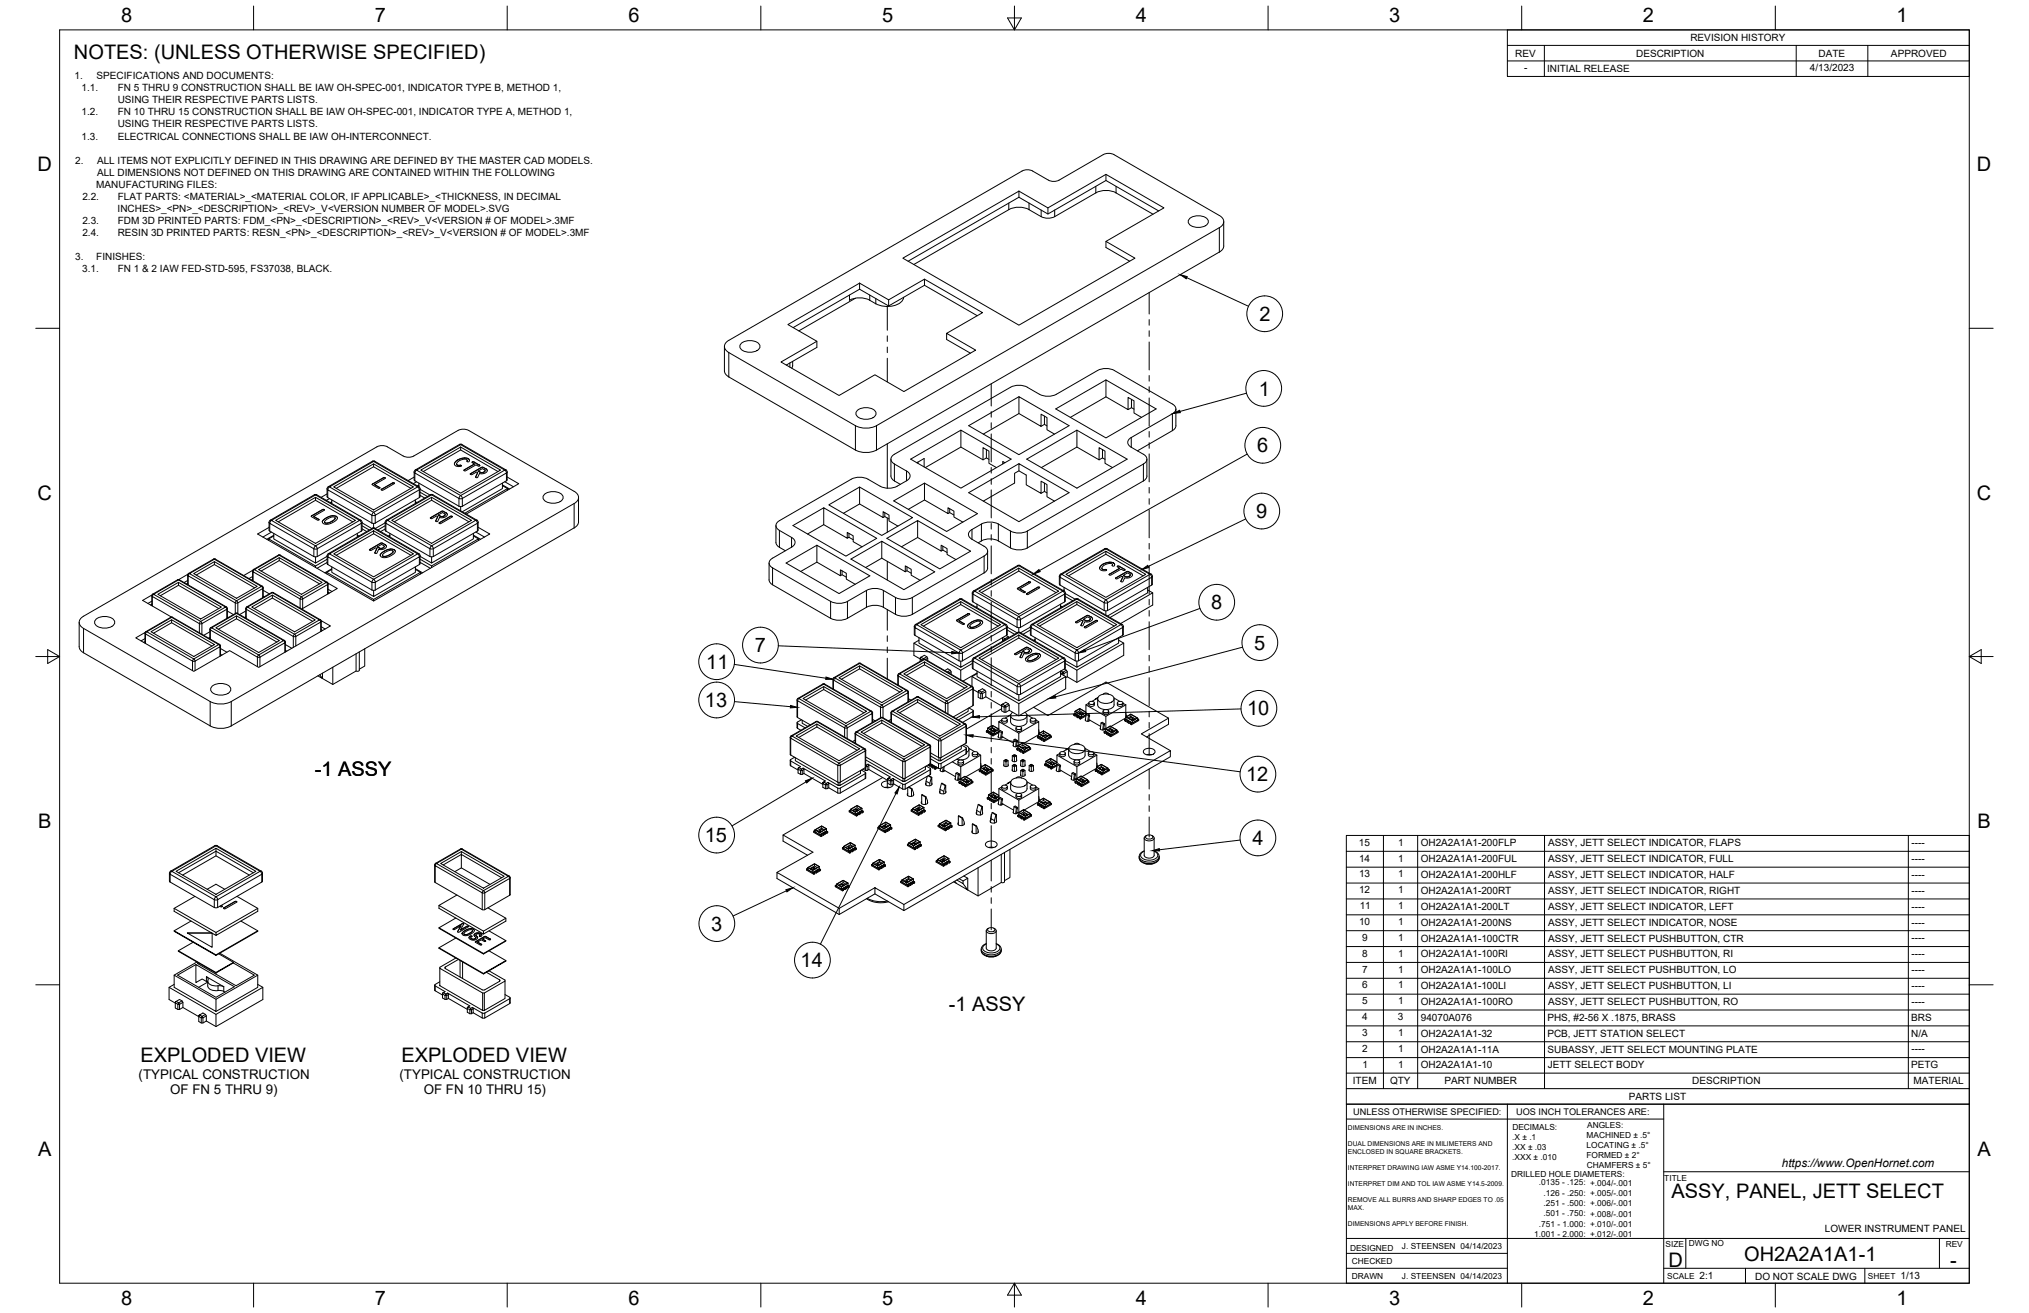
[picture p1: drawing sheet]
<svg xmlns="http://www.w3.org/2000/svg" width="864mm" height="559mm" viewBox="0 0 864 559" stroke-linecap="round" stroke-linejoin="round" font-family="sans-serif">
<defs><g id="words">
<g font-size="8.5">
<text x="51.6" y="9.4">8</text>
<text x="159.5" y="9.4">7</text>
<text x="267.5" y="9.4">6</text>
<text x="375.4" y="9.3">5</text>
<text x="483.4" y="9.4">4</text>
<text x="591.3" y="9.4">3</text>
<text x="699.3" y="9.4">2</text>
<text x="807.2" y="9.4">1</text>
<text x="31.5" y="25">NOTES: (UNLESS OTHERWISE SPECIFIED)</text>
<text x="16" y="72.9">D</text>
<text x="841.4" y="72.9">D</text>
<text x="536" y="136.6">2</text>
<text x="535.8" y="168.4">1</text>
<text x="535.1" y="192.5">6</text>
<text x="16" y="212.6">C</text>
<text x="841.4" y="212.6">C</text>
<text x="534.7" y="220.5">9</text>
<text x="515.5" y="259.4">8</text>
<text x="321.3" y="277.6">7</text>
<text x="533.8" y="276.5">5</text>
<text x="300.6" y="284.7">11</text>
<text x="300" y="300.9">13</text>
<text x="530.8" y="304.5">10</text>
<text x="134" y="330.1">-1 ASSY</text>
<text x="530.4" y="332.5">12</text>
<text x="16.2" y="352.3">B</text>
<text x="841.7" y="352.3">B</text>
<text x="300" y="358.4">15</text>
<text x="533.2" y="359.7">4</text>
<text x="302.7" y="396.1">3</text>
<text x="340.8" y="411.7">14</text>
<text x="403.8" y="430.2">-1 ASSY</text>
<text x="59.8" y="452.1">EXPLODED VIEW</text>
<text x="170.9" y="452.1">EXPLODED VIEW</text>
<text x="16.2" y="492">A</text>
<text x="841.7" y="492">A</text>
<text x="711.5" y="510">ASSY, PANEL, JETT SELECT</text>
<text x="710.1" y="539.1">D</text>
<text x="742.4" y="536.7">OH2A2A1A1-1</text>
<text x="830.1" y="539.1">-</text>
<text x="51.6" y="555.5">8</text>
<text x="159.5" y="555.5">7</text>
<text x="267.5" y="555.5">6</text>
<text x="375.4" y="555.4">5</text>
<text x="483.4" y="555.5">4</text>
<text x="591.3" y="555.5">3</text>
<text x="699.3" y="555.5">2</text>
<text x="807.2" y="555.5">1</text>
</g>
<g font-size="5.7">
<text x="59" y="459.3">(TYPICAL CONSTRUCTION</text>
<text x="170.1" y="459.3">(TYPICAL CONSTRUCTION</text>
<text x="72.5" y="465.8">OF FN 5 THRU 9)</text>
<text x="180.4" y="465.8">OF FN 10 THRU 15)</text>
</g>
<text font-size="5" x="758.4" y="496.8">https://www.OpenHornet.com</text>
<g font-size="4.3">
<text x="719.5" y="17.6">REVISION HISTORY</text>
<text x="644.9" y="24.2">REV</text>
<text x="696.4" y="24.2">DESCRIPTION</text>
<text x="774" y="24.2">DATE</text>
<text x="804.9" y="24.2">APPROVED</text>
<text x="31.7" y="33.7">1.</text>
<text x="41.1" y="33.7">SPECIFICATIONS AND DOCUMENTS:</text>
<text x="648.7" y="30.2">-</text>
<text x="658.5" y="30.6">INITIAL RELEASE</text>
<text x="770.3" y="30.3">4/13/2023</text>
<text x="34.7" y="38.9">1.1.</text>
<text x="50.1" y="38.9">FN 5 THRU 9 CONSTRUCTION SHALL BE IAW OH-SPEC-001, INDICATOR TYPE B, METHOD 1,</text>
<text x="50.1" y="44">USING THEIR RESPECTIVE PARTS LISTS.</text>
<text x="34.7" y="49.1">1.2.</text>
<text x="50.1" y="49.1">FN 10 THRU 15 CONSTRUCTION SHALL BE IAW OH-SPEC-001, INDICATOR TYPE A, METHOD 1,</text>
<text x="34.7" y="59.4">1.3.</text>
<text x="50.1" y="54.3">USING THEIR RESPECTIVE PARTS LISTS.</text>
<text x="50.1" y="59.4">ELECTRICAL CONNECTIONS SHALL BE IAW OH-INTERCONNECT.</text>
<text x="32" y="69.6">2.</text>
<text x="41.3" y="69.6">ALL ITEMS NOT EXPLICITLY DEFINED IN THIS DRAWING ARE DEFINED BY THE MASTER CAD MODELS.</text>
<text x="41.3" y="74.7">ALL DIMENSIONS NOT DEFINED ON THIS DRAWING ARE CONTAINED WITHIN THE FOLLOWING</text>
<text x="41" y="79.9">MANUFACTURING FILES:</text>
<text x="35.1" y="85">2.2.</text>
<text x="50.1" y="85">FLAT PARTS: &lt;MATERIAL&gt;_&lt;MATERIAL COLOR, IF APPLICABLE&gt;_&lt;THICKNESS, IN DECIMAL</text>
<text x="35.1" y="95.3">2.3.</text>
<text x="50" y="90.1">INCHES&gt;_&lt;PN&gt;_&lt;DESCRIPTION&gt;_&lt;REV&gt;_V&lt;VERSION NUMBER OF MODEL&gt;.SVG</text>
<text x="50.1" y="95.3">FDM 3D PRINTED PARTS: FDM_&lt;PN&gt;_&lt;DESCRIPTION&gt;_&lt;REV&gt;_V&lt;VERSION # OF MODEL&gt;.3MF</text>
<text x="35.1" y="100.4">2.4.</text>
<text x="50.1" y="100.4">RESIN 3D PRINTED PARTS: RESN_&lt;PN&gt;_&lt;DESCRIPTION&gt;_&lt;REV&gt;_V&lt;VERSION # OF MODEL&gt;.3MF</text>
<text x="32" y="110.6">3.</text>
<text x="41" y="110.6">FINISHES:</text>
<text x="35" y="115.7">3.1.</text>
<text x="50.1" y="115.7">FN 1 &amp; 2 IAW FED-STD-595, FS37038, BLACK.</text>
<text x="578.4" y="359.9">15</text>
<text x="595.1" y="359.9">1</text>
<text x="604.7" y="360.2">OH2A2A1A1-200FLP</text>
<text x="658.9" y="360.2">ASSY, JETT SELECT INDICATOR, FLAPS</text>
<text x="813.6" y="360.1">----</text>
<text x="578.4" y="366.6">14</text>
<text x="595.1" y="366.6">1</text>
<text x="604.7" y="366.9">OH2A2A1A1-200FUL</text>
<text x="658.9" y="366.9">ASSY, JETT SELECT INDICATOR, FULL</text>
<text x="813.6" y="366.9">----</text>
<text x="578.4" y="373.4">13</text>
<text x="595.1" y="373.4">1</text>
<text x="604.7" y="373.7">OH2A2A1A1-200HLF</text>
<text x="658.9" y="373.7">ASSY, JETT SELECT INDICATOR, HALF</text>
<text x="813.6" y="373.6">----</text>
<text x="578.4" y="380.2">12</text>
<text x="595.1" y="380.2">1</text>
<text x="604.7" y="380.4">OH2A2A1A1-200RT</text>
<text x="658.9" y="380.4">ASSY, JETT SELECT INDICATOR, RIGHT</text>
<text x="813.6" y="380.4">----</text>
<text x="578.7" y="386.9">11</text>
<text x="595.1" y="386.9">1</text>
<text x="604.7" y="387.2">OH2A2A1A1-200LT</text>
<text x="658.9" y="387.2">ASSY, JETT SELECT INDICATOR, LEFT</text>
<text x="813.6" y="387.2">----</text>
<text x="578.4" y="393.7">10</text>
<text x="595.1" y="393.7">1</text>
<text x="604.7" y="394">OH2A2A1A1-200NS</text>
<text x="658.9" y="394">ASSY, JETT SELECT INDICATOR, NOSE</text>
<text x="813.6" y="393.9">----</text>
<text x="579.8" y="400.4">9</text>
<text x="595.1" y="400.4">1</text>
<text x="604.7" y="400.7">OH2A2A1A1-100CTR</text>
<text x="658.9" y="400.7">ASSY, JETT SELECT PUSHBUTTON, CTR</text>
<text x="813.6" y="400.7">----</text>
<text x="579.8" y="407.2">8</text>
<text x="595.1" y="407.2">1</text>
<text x="604.7" y="407.5">OH2A2A1A1-100RI</text>
<text x="658.9" y="407.5">ASSY, JETT SELECT PUSHBUTTON, RI</text>
<text x="813.6" y="407.4">----</text>
<text x="579.8" y="413.9">7</text>
<text x="595.1" y="413.9">1</text>
<text x="604.7" y="414.2">OH2A2A1A1-100LO</text>
<text x="658.9" y="414.2">ASSY, JETT SELECT PUSHBUTTON, LO</text>
<text x="813.6" y="414.2">----</text>
<text x="579.8" y="420.7">6</text>
<text x="595.1" y="420.7">1</text>
<text x="604.7" y="421">OH2A2A1A1-100LI</text>
<text x="658.9" y="421">ASSY, JETT SELECT PUSHBUTTON, LI</text>
<text x="813.6" y="420.9">----</text>
<text x="579.8" y="427.4">5</text>
<text x="595.1" y="427.4">1</text>
<text x="604.7" y="427.7">OH2A2A1A1-100RO</text>
<text x="658.9" y="427.7">ASSY, JETT SELECT PUSHBUTTON, RO</text>
<text x="813.6" y="427.7">----</text>
<text x="579.8" y="434.2">4</text>
<text x="594.9" y="434.2">3</text>
<text x="604.7" y="434.4">94070A076</text>
<text x="658.6" y="434.5">PHS, #2-56 X .1875, BRASS</text>
<text x="813.5" y="434.5">BRS</text>
<text x="579.8" y="440.9">3</text>
<text x="595.1" y="440.9">1</text>
<text x="604.7" y="441.2">OH2A2A1A1-32</text>
<text x="658.6" y="441.2">PCB, JETT STATION SELECT</text>
<text x="813.5" y="441.2">N/A</text>
<text x="579.8" y="447.7">2</text>
<text x="595.1" y="447.7">1</text>
<text x="604.7" y="448">OH2A2A1A1-11A</text>
<text x="658.7" y="448">SUBASSY, JETT SELECT MOUNTING PLATE</text>
<text x="813.6" y="447.9">----</text>
<text x="579.9" y="454.4">1</text>
<text x="595.1" y="454.4">1</text>
<text x="604.7" y="454.7">OH2A2A1A1-10</text>
<text x="658.8" y="454.7">JETT SELECT BODY</text>
<text x="813.4" y="454.7">PETG</text>
<text x="575.8" y="461.5">ITEM</text>
<text x="591.7" y="461.4">QTY</text>
<text x="614.8" y="461.5">PART NUMBER</text>
<text x="720.3" y="461.5">DESCRIPTION</text>
<text x="814.5" y="461.5">MATERIAL</text>
<text x="693.3" y="468.1">PARTS LIST</text>
<text x="776.8" y="524.4">LOWER INSTRUMENT PANEL</text>
<text x="723.4" y="544.5">2:1</text>
<text x="747" y="544.7">DO NOT SCALE DWG</text>
<text x="809" y="544.5">1/13</text>
</g>
<g font-size="3.9">
<text x="576" y="474.6">UNLESS OTHERWISE SPECIFIED:</text>
<text x="645.3" y="474.7">UOS INCH TOLERANCES ARE:</text>
</g>
<g font-size="3.5">
<text x="643.7" y="485">.X ± .1</text>
<text x="643.7" y="480.8">DECIMALS:</text>
<text x="675.3" y="484.3">MACHINED ± .5°</text>
<text x="675.6" y="480">ANGLES:</text>
<text x="643.7" y="489.3">.XX ± .03</text>
<text x="675.3" y="488.6">LOCATING ± .5°</text>
<text x="643.7" y="493.5">.XXX ± .010</text>
<text x="675.3" y="492.8">FORMED ± 2°</text>
<text x="675.4" y="497.1">CHAMFERS ± 5°</text>
<text x="643.2" y="501.1">DRILLED HOLE DIAMETERS:</text>
<text x="708.4" y="502.7">TITLE</text>
<text x="655" y="504.4">.0135 - .125: +.004/-.001</text>
<text x="657" y="508.8">.126 - .250: +.005/-.001</text>
<text x="657" y="513.2">.251 - .500: +.006/-.001</text>
<text x="657" y="517.7">.501 - .750: +.008/-.001</text>
<text x="653.1" y="526.5">1.001 - 2.000: +.012/-.001</text>
<text x="655" y="522.1">.751 - 1.000: +.010/-.001</text>
<text x="574.6" y="532.3">DESIGNED</text>
<text x="596.7" y="531.6">J. STEENSEN 04/14/2023</text>
<text x="708.9" y="530.9">SIZE</text>
<text x="718.9" y="530.5">DWG NO</text>
<text x="828.2" y="530.9">REV</text>
<text x="575.4" y="537.9">CHECKED</text>
<text x="575.4" y="544.3">DRAWN</text>
<text x="596.7" y="544.3">J. STEENSEN 04/14/2023</text>
<text x="709.6" y="544.2">SCALE</text>
<text x="795" y="544.2">SHEET</text>
</g>
<g font-size="2.8">
<text x="573.7" y="480.9">DIMENSIONS ARE IN INCHES.</text>
<text x="573.7" y="487.7">DUAL DIMENSIONS ARE IN MILIMETERS AND</text>
<text x="573.7" y="491.1">ENCLOSED IN SQUARE BRACKETS.</text>
<text x="573.7" y="497.9">INTERPRET DRAWING IAW ASME Y14.100-2017.</text>
<text x="573.7" y="504.7">INTERPRET DIM AND TOL IAW ASME Y14.5-2009.</text>
<text x="573.7" y="511.6">REMOVE ALL BURRS AND SHARP EDGES TO .05</text>
<text x="573.7" y="514.9">MAX.</text>
<text x="573.7" y="521.8">DIMENSIONS APPLY BEFORE FINISH.</text>
</g>
</g></defs>
<!-- layer: Visible -->
<g fill="none" stroke="#000" stroke-width=".43">
<path d="M439.5 72.8l-2.6-.5-1.9 .5-124.8 72a2.74 2.74 0 0 0-1.9 2.6 2.74 2.74 0 0 0 1.9 2.6l53.9 31.2M470.7 74.2v2.6M474.1 65.8l44.9 25.9M474.1 65.8l-1.9-.5-2.6 .5-18.8 10.9-1.3 .4-2.7-.2-7.3-4.1M429.4 89.2l-40.4 23.4M429.4 89.2a9.5 9.5 0 0 1 8.6 0M433.7 81.3v2.6M438 89.2l5.1 3M443.2 92.2a6.4 6.4 0 0 0 5.7 0M446 88.5v2.6M466.4 82.1l-17.5 10.1M466.4 82.1a9.5 9.5 0 0 1 8.7 0"/>
<path d="M475 82.1l15.7 9.1M493.2 89.8l-22.5-13-24.7 14.3-12.3-7.2-47.2 27.3M506.4 92.9a5.7 5.7 0 0 1 7.8 .9 2.93 2.93 0 0 1-3.4 2.9 4.4 4.4 0 0 1-5.1-2.4zM519 96.9l-145.9 84.3M519 91.7a2.74 2.74 0 0 1 1.9 2.6 2.74 2.74 0 0 1-1.9 2.6M520.8 94.3v10.9l-.8 1.3-1 .8M384.3 109.9l49.4-28.6 12.3 7.2 24.7-14.3 24.7 14.3-24.7 14.2 12.4 7.2-49.4 28.5zM393.5 118.8v2.6M470.7 102.7v2.6l10.1 5.9M519 107.3l-145.9 84.2a9.9 9.9 0 0 1-9 0l-53.9-31.1M335.3 138.1l30.6-17.6 12.3 7.1 15.3-8.8 24.7 14.3-15.3 8.8 12.4 7.1-30.6 17.6-12.3-7.1-15.3 8.8-24.7-14.2 15.3-8.9zM364.1 126.9l-24.1 13.9"/>
<path d="M365.9 120.5v2.6M378.2 127.6v2.6M384.6 126.5a5.8 5.8 0 0 1-6.1 3.9l-4.3-.5-4-2.1a9.5 9.5 0 0 0-8.6 0M415.9 134.4l-22.4-13-15.3 8.8-12.3-7.1-28.3 16.3M308.3 147.4l.1 10.9 .8 1.3 1 .8M315.6 146.1a5.7 5.7 0 0 1 7.8 .9 2.93 2.93 0 0 1-3.4 2.9 4.4 4.4 0 0 1-5.1-2.5zM337.4 153.8v2.1l-.4 .8M347.7 145.2v2.6l-13 7.6M402.9 141.9v2.6l10.1 5.8M474.3 157.7l24.7 14.2a2.19 2.19 0 0 1 1.5 2.1 2.19 2.19 0 0 1-1.5 2.1l-17.5 10.1a2.19 2.19 0 0 0-1.5 2.1 2.19 2.19 0 0 0 1.5 2.1l5.2 2.9a2.19 2.19 0 0 1 1.5 2.1 2.19 2.19 0 0 1-1.5 2.1l-49.4 28.5M474.3 157.7a8 8 0 0 0-7.2 0l-17.5 10.1M365 174.6a5.7 5.7 0 0 1 7.8 .9 2.93 2.93 0 0 1-3.4 2.9 4.4 4.4 0 0 1-5.1-2.4z"/>
<path d="M433.7 168.8l-21.4 12.4 21.4 12.3 21.3-12.3-21.3-12.4v7.2l-15.2 8.7M433.7 176l9.4 5.5v-5.2l2.5 1.4v5.2l3.2 1.8M437.3 164.8l5.1 3a8 8 0 0 0 7.2 0M437.3 164.8a7.9 7.9 0 0 0-7.2 0l-49.4 28.5a2.19 2.19 0 0 0-1.5 2.1 2.19 2.19 0 0 0 1.5 2.1l5.1 3a2.17 2.17 0 0 1 1.6 2 2.17 2.17 0 0 1-1.5 2.1l-4.1 2.3a7.9 7.9 0 0 1-7.2 0l-5.1-2.9a7.9 7.9 0 0 0-7.2 0l-30.6 17.6M444.5 177.1v3.5M470.7 161.7l-21.4 12.3 21.4 12.4 21.4-12.4-21.4-12.3v7.2l-15.1 8.7M470.7 168.9l9.4 5.4v-5.2l2.6 1.5v5.2l3.2 1.8M481.6 170v3.5M482.7 174.1l-1.1-.6-1.5 .8M500.5 174v7.2l-.7 1.5-15.7 9.2M159 197.4v1.2l-15.9 9.2M159 198.6l15.9 9.2"/>
<path d="M193.4 197.3v.2M193.9 196.5l1.9-1.3 2.9-.3a.85 .85 0 0 1 1.1 .6 .85 .85 0 0 1-.6 1.1l-.4-.2a.76 .76 0 0 0-.2-1 .76 .76 0 0 0-1 0l-2.2 .8a1.02 1.02 0 0 0-1 .6 1.02 1.02 0 0 0 .3 1.1l1.6 .2-.4 .4a2.29 2.29 0 0 1-2.4-.7l-.1-.4zM194.4 197.5l.2 .5M194.6 197.9l1.7 .2M194.9 195.8l-1.5 1.4M195 183.2l-18.9 10.9-1.2 .4-2.7-.2-7.9-4.4-2-.3-1.9 .6-124.8 72.1a2.74 2.74 0 0 0-1.9 2.5 2.74 2.74 0 0 0 1.9 2.6l53.9 31.2a9.9 9.9 0 0 0 8.9 0l146-84.3a2.74 2.74 0 0 0 1.8-2.6 2.74 2.74 0 0 0-1.8-2.6l-44.9-25.9M195 183.2l1.9-.5 2.6 .5M196.1 190.3v1.2l-15.9 9.2M196.1 191.5l15.9 9.2M196.3 198.1l.1 .2M196.6 189.2l18.8 10.8 .5 .9-.2 3.6-18.9 11M196.6 189.2h-1l-18.8 10.8-.5 .9v3.3l19.1 11.3h1.4"/>
<path d="M197.8 194.9l-2.9 .8M197.8 194.9l1.5 .3 .5 .8M197.8 194.9h.1M198.8 196.3v.1M198.9 195.9l-.1 .3M201.1 196.6l2.9 1.4M201.1 196.6l-.2 .2M201.9 197.5l-4.5 2.7M204 197.9l.3 .3M204.9 198.9v.1M205.8 198.9v.1M206.8 199.5v.1"/>
<path d="M364.1 181.1a9.9 9.9 0 0 0 9 0M379.2 195.4v7.6l.7 1.1 .8 .6M390.2 196.9l3.1-1.8v3.6M390.7 196.7v.5M409 183.1l-21.4 12.3 21.4 12.4 21.4-12.4-21.4-12.3v7.2l9.4 5.4v-5.2l2.5 1.5v5.2l3.2 1.8M409 190.3l-15.2 8.7M419.8 191.3v3.6M420.9 195.5l-1.1-.6-1.4 .8M427.7 196.9l-.9-.5v1.1M433.7 197.3l-21.4 12.4 21.4 12.3 21.3-12.3-21.3-12.4v3.1l3.1 1.8v4.1l6.3 3.7v-5.2l2.5 1.4v5.2l3.2 1.9M445.6 181.3l-1.1-.7-1.4 .9M458.4 183.1l21.3 12.3-21.3 12.4-21.4-12.4 21.4-12.3v7.2l-15.2 8.7"/>
<path d="M458.4 190.3l9.4 5.4v-5.2l2.5 1.5v5.2l3.2 1.8M469.2 191.3v3.6M470.3 195.5l-1.1-.6-1.4 .8M488.1 195.4v7.6l-.6 1.1-.8 .6M132.5 219.6l4.8-2.8 .8 .2-4.6 2.8 2.3 1.3-.2 .3zM132.7 219.6l-.2 .2M133.5 219.8l2.3 1.3M134.3 211.7v1.2l-15.9 9.2M134.3 212.9l15.9 9.2M137.3 216.9h.6M137.3 216.9l-4.6 2.6M137.9 216.8l.2 .3"/>
<path d="M139.2 210.2l-2.5 1.5M139.5 207.3l19.5-11.1 19.3 10.9 .5 .7v3.6l-19.1 11.2-.7 .2-19.6-11.1-.2-3.7zM140.2 212.2l-1.3 .8M141.2 213.6l-.6 .3M141.2 212.8v1.5M141.2 213.8l-.4 .3M141.6 219.5h.1M142 207.2l17-9.8 17 9.8-17 9.8zM143.1 219.7h.1M158.4 206.1l4.9-2.8 .7 .1-4.6 2.8 2.2 1.3v.3h-.6zM159.4 206.2l2.3 1.4M161.7 207.5v.2"/>
<path d="M162.2 208.3l5-2.8 .7 .2-4.9 2.9zM162.4 208.3l-.2 .1M163.2 203.3l.7 .1M163.2 203.4l-4.8 2.8M163.9 203.3l.1 .2M167.9 205.7l-.7-.2-4.8 2.7M176.3 203.1l-2.6 1.4M176.8 213.5l.7 .4M176.8 212.8v1.5M176.8 213.8l.3 .3M177.3 205l-1.3 .8M178.3 206.4l-.7 .4"/>
<path d="M178.3 205.6v1.6M178.3 206.7l-.4 .2M178.8 210.8l2 1.2M178.8 208.2l4.2 2.5M178.8 209.5l3.1 1.8M179.1 200.1l17-9.8 16.9 9.8-16.9 9.8zM183.7 211.6v1.3l-15.9 9.2M183.7 212.9l15.9 9.2M186.3 219.9l-.8 1.8M186.3 219.8v.1M186.5 219.2l1.8-1.1 1.1 .7-.4 .8M186.5 219.2l1.5 .6"/>
<path d="M187.9 217.6v.1M188.8 217.6v.1M189 219.6l-1 .3M189.5 219l-.5 .6-.8 .3-1.7-.7M189.8 218.2v.1M190.4 219l-.4-.6-1.9-.8-4.9 2.9M192.5 219.9l-.8-.1-4.6 2.6M196.1 215.6v1.8M197.4 200.1l4.5-2.6-1-.6 .3-.4 3.1 1.6-.5 .3-1.2-.6-4.5 2.6zM200.2 201.7v.1M200.2 201.6l4.9-2.8 1.7 .7a1.09 1.09 0 0 1 .4 1.4 1.09 1.09 0 0 1-1.2 .6h-1.9l-1.1 1.8-.6-.2 .9-2-.4-.2-2 1.1h-.4zM202.5 203v.1"/>
<path d="M203.3 201.1l-.9 2M203.5 200.5l1.8-1.1 .9 .5a.89 .89 0 0 1-.2 1.1 .89 .89 0 0 1-1 .1v.1M206.5 200.3l-.4 .6-1.1 .3-1.5-.7 1.5 .6M207.4 200.3l-.4-.6-1.9-.8-4.9 2.9M213.8 205.6v2.3l-17 9.9M213.8 206.4l3.1 1.7M213.8 206.7l2.2 1.2M214.8 205l3.7 2.2M215.9 203l4.9 2.9-22.4 12.9M216 208.6v-.7l-18.2 10.5M231.8 210.3a5.7 5.7 0 0 1 7.8 .9 2.93 2.93 0 0 1-3.4 2.9 4.4 4.4 0 0 1-5.1-2.4zM246.2 211.7v10.9l-.8 1.3-1 .8-146 84.2a9.9 9.9 0 0 1-8.9 0l-53.9-31.1-1.4-1.2-.5-1.4"/>
<path d="M350.6 216.1l-13.1 7.6 22.5 13 13.1-7.6-22.5-13v7.2l-6.9 4M352.8 214.9l13.1-7.6 22.5 13-13.1 7.6zM365.9 207.3v7.2l10 5.8v-2.5l2.5 1.4v2.5l3.8 2.2M365.9 214.5l-6.9 4M376.6 218.2v1.6M380.7 204.7l2.5 1.4M393.5 205.6l-13.1 7.6 22.5 13 13.1-7.6-22.5-13v7.2l-6.9 4M393.5 212.8l10 5.8v-2.5l2.5 1.4v2.5l3.8 2.2M403.5 218.6l.7-.4 1.8 1M404.2 216.5v1.7M433.7 200.4l-1.9 1v4.2l-13.3 7.7M444.5 205.6v3.5"/>
<path d="M445.6 209.8l-1.1-.7-1.4 .9M486.7 204.7l-49.4 28.5M91.2 239v1.3l-7.7 4.4M114.4 229.4l19.9 11.5v.6M115.5 226.5l-3.6 2.1M116.5 227v2.4l17.8 10.2M116.5 228.1l-2.1 1.3v.6M116.5 227.8l-2.9 1.7M117.3 221.5l17-9.8 17 9.8-17 9.8zM118.9 237.3v1.3l-7.8 4.4M118.9 238.6l17.1 9.9M137.5 221.4l1.4-1.1 1.9-.7a1.8 1.8 0 0 1 2.8 1.1 5 5 0 0 1-6.2 1.9l-.2-.6z"/>
<path d="M138.3 222.6h1M138.9 220.3v.1M139.2 236.8l-4.9 2.8v-2.6M139.2 239.4l-4.3 2.5M139.2 238l-4.9 2.9M139.7 235.6l19.3-10.9 19.3 10.9M139.7 235.6l-.5 .9 .2 3.6 19.6 11.2 19.7-11.2 .1-3.8-.5-.7M141.3 221.9l-1.8 .8a.88 .88 0 0 1-1.4-.6M141.3 221.9l-2 .8M142 235.7l17-9.8 17 9.8-17 9.8zM142.6 220.8a.94 .94 0 0 0-.6-1 .94 .94 0 0 0-1 .3l-1 .4a1.92 1.92 0 0 0-1.8 1.8l.1 .2M142.6 220.7l-1.3 1.1"/>
<path d="M142.7 220.5l-.3 .6-1.1 .8M143.6 220.5a2.98 2.98 0 0 0-4.4-.2l-1.5 1-.5 .7M152.1 227.8l.7 .3M152.1 227v1.5M152.1 228.1l.3 .2M153.6 221.4l-19.3-11-19.3 11-.5 .9v3.3l19.1 11.3 .7 .1 19.5-11M153.6 221.4l.5 .9v3.3l-.3 .4M154.1 225.1l2 1.1M154.1 222.5l4.2 2.5M154.1 223.8l3.1 1.8M157.2 234h.1M157.3 233.9l5-2.9 1.6 .8a1.09 1.09 0 0 1 .4 1.3 1.09 1.09 0 0 1-1.2 .7h-1.9l-1.1 1.8-.6-.3 .9-1.9-.4-.3-2.2 1.2z"/>
<path d="M159 222.8v1.9M159 225.9v1.3l-15.9 9.1M159 227.2l15.9 9.1M159.5 235.2v.1M160.4 233.4l-.9 2M160.6 232.7l1.8-1 1.2 .7-.5 .8M161.9 231.2v.1M162.2 235.5l1.7-1.1 1.8-.7a1.62 1.62 0 0 1 2.5 1.3l-.9 .9-2.4 1.2a1.96 1.96 0 0 1-3-1zM162.9 231.2v.1M163 236.7l1 .1M163.1 233.1l-1 .4M163.6 232.5l-.5 .7-1 .3-1.5-.8 1.5 .7"/>
<path d="M163.6 234.5v.1M163.9 225.1l-1.9 1.2M163.9 231.8v.1M163.9 222.5l-4.2 2.4M163.9 223.8l-3.1 1.8M164.4 221.4l19.3-11 19.3 11M164.4 221.4l-.5 .9 .2 3.6 18.9 11 .7 .1 19.5-11 .3-.4M164.5 232.6l-.6-.7-1.6-.8-5.1 2.9M165.9 227.8l-.6 .4M165.9 227v1.5M165.9 228.1l-.4 .2M165.9 236.1l-1.8 .7a.86 .86 0 0 1-1.3-.5"/>
<path d="M165.9 236.1l-1.9 .8M165.9 236l1.1-.8a.63 .63 0 0 0 .2-.9 .63 .63 0 0 0-.9-.1l-1.7 .5a1.93 1.93 0 0 0-1.8 1.8l.2 .2M166.2 233.6v.1M166.7 221.4l17-9.8 17 9.8-17 9.8zM167.3 234.7l-.2 .5-1.2 .9M167.8 233.9h.1M168.3 234.7a2.83 2.83 0 0 0-4.2-.4l-1.6 1.1-.7 .8M178.8 238l4.9 2.8v.7M178.8 239.3l4.4 2.6M178.8 236.8l4.9 2.8M183.2 220.4v.1M183.2 220.3l4.9-2.8 1.7 .7a1.09 1.09 0 0 1 .4 1.4 1.09 1.09 0 0 1-1.2 .6h-1.9l-1.1 1.8-.6-.3 .9-1.9-.4-.3-2.2 1.2z"/>
<path d="M186.9 222.5l4.8-2.8 .8 .1-4.9 3zM187.1 222.5l-.2 .1M201.5 227v2.3l-17.8 10.3v-2.6M201.5 227.8l3 1.7M201.5 228.1l2.1 1.2M202.5 226.4l3.7 2.2M203 221.4l.5 .9M203.5 224.4l4.9 2.9-49.4 28.5-49.4-28.5 4.9-2.8M203.5 222.3v3.3M203.6 230v-.7l-19.9 11.5M327.3 239.6v7.2l.7 1.5 25.5 14.8a7.9 7.9 0 0 0 7.2 0l8.1-4.6a8 8 0 0 1 7.2 0M330.3 223.7l.1 7.9 .9 1 3 1.8"/>
<path d="M331.8 221.6a2.19 2.19 0 0 0-1.5 2.1 2.19 2.19 0 0 0 1.5 2l5.1 3M336.9 232.9l-8.1 4.6a2.19 2.19 0 0 0-1.5 2.1 2.19 2.19 0 0 0 1.5 2.1l24.7 14.2a8 8 0 0 0 7.2 0l8.1-4.6a7.9 7.9 0 0 1 7.2 0M336.9 228.7a2.19 2.19 0 0 1 1.5 2.1 2.19 2.19 0 0 1-1.5 2.1M347.7 232.1l-13.1 7.5 22.5 13 13.1-7.5-22.5-13v7.1l-6.9 4M347.7 239.2l10 5.8v-2.5l2.5 1.5v2.5l3.8 2.2M350.6 223.3l10 5.8v-2.5l2.5 1.4v2.5l3.8 2.2M360.6 229.1l.7-.4 1.8 1M361.3 227v1.7M375.3 230.4l-13.1 7.5 22.5 13.1 13.1-7.6-22.5-13v7.2l-6.9 3.9M375.3 237.6l10 5.7v-2.5l2.5 1.5v2.5l3.8 2.2M375.9 220.3l.7-.5 1.8 1.1M390.6 221.6l-13.1 7.5 22.5 13 13.1-7.5-22.5-13v7.1l-6.9 4"/>
<path d="M390.6 228.7l10 5.8v-2.5l2.5 1.5v2.5l3.8 2.2M400.6 234.5l.7-.4 1.8 1M401.3 232.5v1.6M416.3 231a8.1 8.1 0 0 1 8.6-.8l5.2 3M418.9 236.6l-30.6 17.7M418.9 232.5a2.19 2.19 0 0 1 1.5 2.1 2.19 2.19 0 0 1-1.5 2M420.3 234.6v7.1M430.1 233.2a8 8 0 0 0 7.2 0M437.3 226a8 8 0 0 1-7.2 0l-5.2-3a7.9 7.9 0 0 0-7.2 0l-4 2.4a2.19 2.19 0 0 0-1.5 2 2.19 2.19 0 0 0 1.5 2.1l5.2 3M470.7 234.6v1.3l-15.9 9.2M470.7 235.9l15.9 9.2M472.4 239.3l-2.9 .8"/>
<path d="M472.4 239.3l1.5 .3 .5 .7M472.4 239.2v.1M64.6 257.1l-.6 .4M64.6 255.9l-1.7 .9M64.7 253.2l-4 2.3 12.3 7.1M65 252.9l11.1-6.3 20.3 11.7 .4 .7M65 252.9l-.4 .6v4.3M67.2 252.9l8.8-5.1 18.2 10.6-8.8 5zM76 247.8v1.3l-7.8 4.4M76 249.1l17.1 9.9M79.9 248.8l.2-4.6 11.3-6.4 20.3 11.7 .4 .7-.1 4.1M79.9 248.3l-.5 .2"/>
<path d="M79.9 247l-1.5 .9M79.9 244.4l-3.8 2.3M82.4 244.1l8.8-5.1 18.3 10.6-8.8 5zM91.2 240.3l17.2 9.9M96.8 259v4.1M105 258.3l11.1-6.2 20.3 11.7M105 258.3l-.4 .7v4.1M107.1 258.4l8.8-5.1 18.3 10.5-8.8 5.1zM107.5 247.1l.2-4.6 11.3-6.4 20.3 11.7 .4 .7M107.5 246.6l-.4 .3M107.5 245.4l-1.5 .8M107.6 242.7l-3.9 2.2"/>
<path d="M110.1 242.4l8.8-5.1 18.2 10.6-8.8 5zM112 251.2l2.6 1.6M112 253.7l.5 .3M115.9 253.3v1.2l-7.7 4.5M115.9 254.5l17.2 9.9M139.1 243.6l19.9 11.5v.7M139.6 248.2l4 2.3-15.2 8.7M139.7 252.1l.5 .3M139.7 248.5v4.2M139.7 250.8l1.6 1M141.2 241.3v2.3l17.8 10.3M141.2 242.3l-2.1 1.3v.6"/>
<path d="M141.2 242.1l-2.9 1.7M176.8 241.3v2.3l-17.8 10.3v-2.6M176.8 242l3 1.8M176.8 242.3l2.1 1.3M178.9 244.3v-.7l-19.9 11.5M357.7 245l.7-.4 1.8 1M358.4 243v1.6M376 251.3l5.1 3a8 8 0 0 0 7.2 0M376 258.5l5.1 2.9a8 8 0 0 0 7.2 0M385.3 243.3l.7-.4 1.8 1.1M386 241.3v1.6M408.9 256.1v1.2l-15.9 9.2"/>
<path d="M408.9 257.3l15.9 9.2M414.1 251.7l19.5-11.2 19.5 11.2 .3 .4v3.6l-.3 .5-19.5 10.9-.7-.1-18.9-11-.2-3.6zM415.8 257.1v1.6M415.8 258.2l-.3 .2M416.6 251.6l17-9.8 17 9.8-17 9.8zM418.9 243.8l-30.6 17.7M420.4 241.7l-.4 1.2-1.1 .9M433.1 250.4l4.7-2.7 .8 .1-4.5 2.8 2.2 1.3-.1 .3-3-1.4zM433.6 241.8v1.2l-15.9 9.2M433.6 243l15.9 9.2M434.1 250.6l2.2 1.4M436.3 251.9v.1"/>
<path d="M436.9 252.7l4.8-2.8 .8 .1-4.9 3zM437.1 252.7l-.2 .1M437.8 247.7h.7M437.8 247.8l-4.8 2.8M438.5 247.7l.1 .2M442.5 250.1l-.8-.1-4.6 2.6M451.4 244.4l19.3-11 19.3 11M451.4 257.1v1.6M451.4 258.2l.4 .2M451.4 257.9l.7 .4M451.4 244.4l-.5 .9v3.3l.3 .4 19.5 11 .7-.2 19.1-11.2M452.9 250v1.5"/>
<path d="M452.9 251.1l-.4 .2M453.4 252.6l4.2 2.4M453.4 253.9l3.2 1.8M453.7 244.4l17-9.8 17 9.8-17 9.8zM458.3 256v1.3l-15.9 9.1M458.3 257.3l15.9 9.1M468.1 241.7l-.1 .2M468.7 240.7l1.9-1.1 2.4-.3a.99 .99 0 0 1 1.2 .4 .99 .99 0 0 1-.2 1.2 .55 .55 0 0 1-.6-.2 .55 .55 0 0 1 0-.6l-1.4-.3-1.8 .7a1.15 1.15 0 0 0-.9 1.8l1.7 .2-.5 .4a2.4 2.4 0 0 1-2.4-.7v-.6zM469 241.9l.3 .5h1.2M469 241.8v.1M469.5 240.1l-1.4 1.5M470.5 242.3l.4 .2"/>
<path d="M470.9 242.4l.1 .2M472.1 244.4l4.4-2.6-.9-.5 .2-.4 3.1 1.6-.6 .3-1.1-.6-4.4 2.6h-.5zM473.4 240.7h.1M473.5 240.3l-.1 .3M474.8 246l5-2.8 1.7 .7a1.04 1.04 0 0 1 .4 1.3 1.04 1.04 0 0 1-1.1 .7h-2.1l-1 1.8-.6-.3 .8-1.9-.4-.3-2.1 1.2zM474.8 246.1h.1M475.7 240.9l3 1.5M475.7 241l-.2 .2M476.5 241.9l-4.5 2.7M476.5 241.8v.1M477.1 247.3v.1M477.9 245.5l-.8 2"/>
<path d="M478.2 244.8l1.8-1 .8 .5a.88 .88 0 0 1-.1 1 .88 .88 0 0 1-1.1 .2v.1M478.7 242.3l.2 .3M479.5 243.3v.1M480.4 243.3v.1M481.1 244.6l-.5 .7-.8 .3-1.6-.8 1.4 .7M481.5 243.9v.1M482 244.7l-.5-.7-1.7-.8-5 2.9M488.5 250v2.3l-17.1 9.9M488.5 251.1l2.1 1.2M490 244.4l.5 .8M490.5 245.3v3.3M33.7 264.9v10.3"/>
<path d="M40.9 263.5a5.7 5.7 0 0 1 7.9 .9 2.93 2.93 0 0 1-3.4 2.9 4.4 4.4 0 0 1-5.2-2.5zM61.7 273.1l-.6 .3M61.7 271.8l-1.7 1M62.1 268.8l11.1-6.2 20.3 11.7M62.1 268.8l-.4 .7v4.2M64.3 268.9l8.7-5.1 18.3 10.5-8.8 5.1zM73 263.8v1.2l-7.7 4.5M73 265l17.2 9.9M89.3 271.4l-.4 .2M89.3 268.9l-2.6 1.5M89.7 267.1l-.4 .7v4.1M91.9 267.2l8.8-5.1 18.2 10.5-8.8 5.1z"/>
<path d="M93.5 274.3l.4 .6v4.3M93.9 276l2.7 1.6M93.9 278.5l.5 .3M96.8 262.6l.4 .2M96.8 260.1l2.6 1.5M100.3 261l-10.6 6.1M100.3 261h.8l20 11.6M100.7 262.1v1.2l-7.8 4.5M100.7 263.3l17.1 9.9M104.6 262.6l-.5 .2M104.6 260.1l-2.6 1.5M121.1 272.6l.4 .6"/>
<path d="M121.5 274.3l2.7 1.6M121.5 276.8l.5 .3M121.5 273.2v4.3M136.4 263.8l.4 .6-.1 4.3M136.7 264.1l3.9 2.3-30.5 17.6-12.4-7.1-15.2 8.8-24.7-14.2 4-2.3M136.7 268l.6 .3M136.7 266.7l1.7 1M151.6 278.3v7.3l-10 5.7-4.3-2.5v-2.3M152.9 277.5v7.8l-.5 .4-.8-.1M155.2 276.1v7.4l-2.3 1.3M389 273.7l19.9 11.5v4.1M389.4 265.9l19.5-11.1 19.3 11 .5 .6v3.6l-19 11.2-.8 .2-19.6-11.1-.2-3.6z"/>
<path d="M391.1 271.4v2.3l17.8 10.3M391.1 272.5l-2.1 1.2v5.2l2.6 1.5M391.6 279.9l.4-.2-.4 .6zM391.9 265.9l17-9.8 17 9.8-17 9.8zM394.5 279.5l-1.4 .8-1.1-.6 1.4-.8 1.1 .6 .4 .6v1.1M407.1 264l5-2.8 .6 .1-4.6 2.8 2.2 1.3v.3h-.7zM407.3 264l-.2 .1M408.1 264.1l2.3 1.5M411.9 261.2l.7 .1M411.9 261.3l-4.6 2.6M412.2 265.7l1.6-1.1 1.8-.7a1.63 1.63 0 0 1 2.6 1.3l-.9 .9-2.4 1.2a1.93 1.93 0 0 1-3-1zM412.6 261.2l.1 .2"/>
<path d="M413 266.9l.9 .1M413.6 264.7v.1M415.9 266.3l-2 .7a.76 .76 0 0 1-1.1-.5M415.9 266.3l-2 .7M416.2 263.8v.1M417.2 265.2a.94 .94 0 0 0-.6-1 .94 .94 0 0 0-1 .3l-1 .4a1.82 1.82 0 0 0-1.7 1.8l.1 .1M417.2 265.1l-1.3 1.1M417.3 264.9l-.2 .5-1.2 .9M417.7 264.1h.1M418.3 264.9a3 3 0 0 0-4.5-.3l-2 1.8M426.7 272.1l.7 .4M426.7 271.4v1.5"/>
<path d="M426.7 272.5l.4 .2M427.9 272.2l-.2-.4-.2 .7M428.3 270.5l1.1 .9M428.7 266.9l4.2 2.4M428.7 268.1l3.1 1.8M429.2 271l-1.5 .8-.9-.5M431.9 278.3v.1M431.9 278.3l5-2.9 1.7 .8a1.1 1.1 0 0 1 .3 1.3 1.1 1.1 0 0 1-1.2 .7l-1.9-.1-.8 1.7-.3 .1-.6-.2 .9-2-.4-.2-2.2 1.2zM433.6 267.2v1.8M433.6 270.3v1.2l-15.9 9.2M433.6 271.5l15.9 9.2M434.2 279.6v.1"/>
<path d="M435 277.7l-.9 2M435.3 277.1l1.7-1 .9 .5a.89 .89 0 0 1-.2 1 .89 .89 0 0 1-1 .1v.1M436.6 275.6v.1M436.8 280l1.4-1.1 2.1-.8a1.63 1.63 0 0 1 2.5 1.3l-1.3 1.2-2.1 1a1.87 1.87 0 0 1-2.9-1.2zM437.5 275.6h.1M438.2 276.9l-.4 .6-.9 .3-1.6-.7 1.4 .6M438.2 278.9v.1M438.6 276.2h.1M438.6 266.9l-4.2 2.4M438.6 268.1l-3.2 1.8M439.1 277l-.5-.8-1.7-.7-5 2.9M440.6 272.2l-.7 .3"/>
<path d="M440.6 271.4v1.5M440.6 272.5l-.4 .2M440.9 278v.1M441.4 265.8l16.9-9.8 17 9.8-17 9.8zM441.9 279l-.2 .6-1.1 .9M442.4 278.3h.1M442.9 279.1a3.2 3.2 0 0 0-4.7-.1l-1.7 1.6M457.8 264.8l5-2.9 1.7 .7a1.16 1.16 0 0 1 .3 1.4 1.16 1.16 0 0 1-1.4 .6h-1.7l-1.1 1.8-.5-.3 .8-1.9-.4-.3-2.2 1.2zM457.8 264.8h.1M460.9 264.2l-.8 1.8M461.2 263.5l1.8-1 1.1 .7-.5 .8M461.5 266.9l4.9-2.9 .8 .2-4.9 3z"/>
<path d="M461.7 266.8l-.2 .2M462.5 262v.1M463.4 262v.1M463.6 263.9l-.9 .4M464.1 263.4l-.5 .6-.9 .3-1.5-.8 1.5 .7M464.5 262.6v.1M465 263.4l-.5-.7-1.7-.7-5 2.9M467.1 264.3l-.7-.2-4.7 2.7M470.7 260v1.8M472.5 262.8l18.1-10.5v5.2l-13.7 7.9M476.1 271.4v2.3l-17.8 10.3v-2.6M476.1 272.5l2.2 1.2"/>
<path d="M477.6 265.8l-19.2-11-19.3 11-.5 .9v3.3l19 11.2 .8 .2 19.4-11M477.6 265.8l.5 .9v3.3l-.3 .4M90.4 292a5.7 5.7 0 0 1 7.8 .9 2.93 2.93 0 0 1-3.4 2.9 4.4 4.4 0 0 1-5.2-2.4zM136.1 287.2l1.2 1.6-2-1.2M141.6 284v7.3M339.6 297.3l11.1-6.3 20.3 11.7 .4 .7v4M339.6 297.2l-.4 .7 .1 7.3 5.6 3.3M341.8 297.3l8.8-5.1 18.2 10.5-8.8 5.1zM350.6 292.2v1.3l-7.7 4.4M350.6 293.5l17.1 9.9M354.9 288.4l11.1-6.2 20.3 11.7 .4 .6v4.1M354.9 288.4l-.4 .7v4.1"/>
<path d="M357.1 288.5l8.8-5.1 18.2 10.5-8.8 5.1zM365.9 283.4v1.2l-7.8 4.5M365.9 284.6l17.1 9.9M382.1 291.5l.2-4.6 11.3-6.4 20.5 11.9 .2 7.6M384.7 286.8l8.8-5.1 18.2 10.5-8.8 5.1zM386.7 297.4l1.1 .6M390.6 297.6v1.3l-7.8 4.5M390.6 298.9l17.1 9.9M392.6 280.9l-1-.6v1.2M393.2 280.6l-.1-.3-.3 .5M393.5 281.7v1.3l-7.7 4.4M393.5 283l17.1 9.9"/>
<path d="M394.9 280.1l-1 .6M402.1 285.4l1.3-.8 1.1 .7 .3 .6v1.1M404.5 285.3l-1.3 .7M404.8 285.9l-.9 .5M413.7 288l19.9 11.5v5.2M413.9 281.2l-5 2.8v-2.6M413.9 282.4l-5 2.8M414.3 293.5l2 1.2M414.4 280l19.3-11 19.2 11M414.4 280l-.5 .9v3.3l.2 .4 19.6 11 .7-.1 18.9-11 .1-3.9-.5-.6M415.9 285.6v2.4l17.7 10.2M415.9 286.7l-2.2 1.3v4.1"/>
<path d="M415.9 286.4l-6 3.5M416.3 294.2l.4-.3-.4 .7zM416.7 280.1l16.9-9.8 17 9.8-17 9.8zM417.4 297.4v-2.2l-1.1-.6v2.2l1.1 .6h.7l1.5-.9 6.7 3.9M417.8 294.6l.3 .6h-.7zM419.2 293.8l-1.4 .8-1.1-.7 1.4-.8 1.1 .7 .4 .6v2.1M419.6 294.4l-1.5 .8v2.2M426.3 299.9l.4-.2-.4 .6zM429.2 299.5l-1.4 .8-1.1-.6 1.4-.8 1.1 .6 .4 .6v2.2M433.6 299.5l20-11.5v5.1l-20 11.6-4-2.4M437.6 281.1l1 .1M440.6 280.5l-1.9 .7a.85 .85 0 0 1-1.3-.5"/>
<path d="M440.6 280.5l-2 .7M440.6 280.4a1.28 1.28 0 0 0 1.2-1.7l-1-.1-1.3 .4a2.22 2.22 0 0 0-2 1.9l.1 .2M451.4 285.6v2.4l-17.8 10.2v-2.5M451.4 286.3l.7 .4v.4M451.4 286.7l2.2 1.3M452.5 286.1l.3 .6h-.7zM453 284.7l.9 .5 .4 .7v2.1M453.4 282.4l4.9 2.8v5.2M453.4 281.1l4.9 2.9M453.9 285.2l-1.4 .9-1-.5M454.3 285.9l-1.5 .8v.8M454.3 288l-.7 .4"/>
<path d="M458.3 285.2l20-11.5v5.2l-20 11.5-4-2.4M462.2 300v4.7l-2.4 1.3-.4-.2v-.4M463.4 299.2a1.32 1.32 0 0 0 .8 1.4 1.32 1.32 0 0 0 1.5-.4l.1-.2M463.4 299.3l-1.2 .7 8.5 4.9 8.5-4.9M463.5 298.9a1.27 1.27 0 0 1 1.3-.4 1.27 1.27 0 0 1 .9 .9 1.27 1.27 0 0 1-1.2 .4 1.27 1.27 0 0 1-1-.9zM465.8 299.2v.8M466.2 297.6v.1M467.2 297.4v2.6l.3 .8 1.5 .9 1.5 .3M467.2 297.1l-2.4 1.4M467.3 296.9l-1.1 .7 1.1-.7M467.7 296.3a4.6 4.6 0 0 1 6.5 .8 3 3 0 0 1-3.9 2.3l-1.4-.3-1.2-.7a1.35 1.35 0 0 1 0-2.1zM469.5 295.5a1.58 1.58 0 0 1 2.3 0"/>
<path d="M474.2 297.1l2.4 1.4M474.2 297.4v2.6l-.3 .8-1.5 .9-1.5 .3M475.6 299.2a1.3 1.3 0 0 0 .7 1.4 1.3 1.3 0 0 0 1.6-.4l.1-1M475.7 298.9a1.27 1.27 0 0 1 1.2-.4 1.27 1.27 0 0 1 1 .9 1.27 1.27 0 0 1-1.3 .4 1.27 1.27 0 0 1-.9-.9zM478 299.3l1.2 .7M479.2 300v5.5l-6.4 3.7M338.9 313.2l8.8-5.1 18.2 10.6-8.8 5.1zM339.2 307.6l.1 2.2 1.6 1M341.1 306.3l-1.6 1-.2 .4 3.4 2.1M341.4 306.5v1.3l2.3 1.3M347.7 308.1v1.3l-7.7 4.5M347.7 309.4l17.1 9.9"/>
<path d="M363.9 315l-1 .6M364.3 311.5l-.4 .7v4.1M366.5 311.6l8.8-5.1 18.2 10.5-8.8 5.1zM368.1 318.6l.4 .7-.1 7.3-10.7 6.3-.9 .1-20.4-11.8-.1-7.3 .4-.7 11.1-6.2 20.3 11.6M371.4 306.2l1.1 .6M374.9 305.4l-10.6 6.1M374.9 305.4h.8l20 11.5 .4 .7M375.3 306.5v1.2l-7.7 4.5M375.3 307.7l17.2 9.9M379.2 307.4l.2-4.5 11.3-6.4 20.5 11.8 .2 7.6-.3 .4-10.8 6.2-.8-.1-3.4-2M379.2 306.2l-1.1 .6M381.8 302.7l8.8-5.1 18.2 10.6-8.8 5.1z"/>
<path d="M396.1 317.6v7.2M409.2 317.4v1.3l-8.8 5.1v-1.3M409.5 317.2l1.6 1 .2 .4-10.8 6.3h-1l-3.4-1.9M410.1 316.9a2.02 2.02 0 0 1 2.1 2.7l-.8 .6M411.4 318.5l-.3 2.4-10.6 6.1h-1l-3.5-2M412.1 301.5v1.2l-5.2 3.1M412.4 301.3l1.7 .9 .2 .4-6.4 3.8M412.4 318.5l2.4 1.4M412.4 318.8v2.6l-.3 .8-1.5 1-1.4 .2M414.1 304.9l-4.4 2.5M414.3 302.5l-.2 2.4M414.3 300l-8.6 5.1"/>
<path d="M420 311.2l.6-.2 .6 .3-.1 .5 .2-.3M420.2 311.3h.6v.4M420.2 311.8h.6M420.3 310.8l-.5 .3v.5l.4 .2v-.5l-.4-.2M420.3 309.9v.9M420.3 310.8l.3 .2M420.8 311.7l.8 .4v.5M420.8 311.7v.5l.8 .4M421.2 310.4l1.2-.7 2 1.1M421.2 311.3l.9 .5M421.3 311.5h.1M421.4 312l.7-.2 .6 .4-.2 .5 .2-.4"/>
<path d="M421.6 310.5l1-.5 .7 .4-.9 .5zM421.6 310.5v.1M421.6 312.2h.7v.3M421.6 312.6h.7M422.3 312.5l.3 .3v.4M422.4 310.9v.1M422.4 308.8l2.7 1.5-2.7-1.6-2.1 1.2 2.9 1.6M422.4 308.8l-2 1.1 2.8 1.6 1.9-1.1-1.9 1.1M422.4 308.8v.9M422.7 312.2l.5 .2 1.9-1.1-2.5 1.5M422.7 312.3h.1M422.9 311.3l.5 .1-.2 .1"/>
<path d="M423.2 311.5v.9M423.2 311.2h.6M423.3 310.4v.3l-.7 .5M423.4 311.4h.1M423.5 310.9l.6 .1M424.9 313.8l.3-2.6 1 .5-.3 2.5M424.9 313.3a1.01 1.01 0 0 0 .9 .9 1.01 1.01 0 0 0 1-.5M425.1 311.8v-4.7l8.5 4.9v5.2M425.1 311.8l-2.5 1.4-.3-.2v-.5M425.2 311.2l.5-.3 1 .6M426.2 311.7l.5-.2-.4 2.6M426.3 301.6l-14.9 8.7"/>
<path d="M426.3 306.3a1.32 1.32 0 0 0 .8 1.5 1.32 1.32 0 0 0 1.6-.4v-1.1M426.3 306.5l-1.2 .6M426.4 313.4l5 2.9M426.4 306.1a1.27 1.27 0 0 1 1.3-.5 1.27 1.27 0 0 1 1 1 1.27 1.27 0 0 1-1.3 .4 1.27 1.27 0 0 1-1-.9zM427.8 300.3l.3 .6h-.7zM429.2 304.8l.9-.6-2.4 1.4M429.6 302.3l-1.5 .8h-.7l-1.1-.6v-2.2l1.1 .6v2.2M429.6 300.1l-1.5 .8v2.2M430.1 304.5v2.6l.4 .9 1.4 .9 1.5 .2M431.1 303.1a1.63 1.63 0 0 0-.9 1.9 1.63 1.63 0 0 0 1.6 1.2 4.4 4.4 0 0 0 5.3-1.4l-.1-.9-.8-.7M431.3 317a1.01 1.01 0 0 0 .8 .9 1.01 1.01 0 0 0 1.1-.6M431.6 314.9l1 .5-.3 2.4"/>
<path d="M431.6 314.9l.5-.3 .9 .5-.4 .3M431.6 314.9l-.4 2.5M432.4 309.8a1.32 1.32 0 0 0 .8 1.5 1.32 1.32 0 0 0 1.5-.4l.1-1.1M432.5 309.6a1.27 1.27 0 0 1 1.3-.5 1.27 1.27 0 0 1 .9 1 1.27 1.27 0 0 1-1.2 .4 1.27 1.27 0 0 1-1-.9zM432.8 317.1l.5 .3v.9M432.9 318.7l.9-.1 1 .6-.7 .1 .7-.1M433 315.1l-.3 2.7M433.2 319.3h.6M433.2 318.8h.6v.3M433.3 318.3l-.5 .3v.4l.4 .3v-.5l-.4-.2M433.3 317.4l2-1.2 2.8 1.6-2 1.2zM433.3 318.3l1.8 1"/>
<path d="M433.6 312l8.5-4.9v6.1M433.8 319.2l.8 .4v.5M433.8 319.2v.4l.8 .5M434.1 317.8l1.2-.7 2 1.2M434.3 319.5l.8-.2 .7 .4M434.6 319.6h.6v.3M434.8 318.2l.5 .1-.2 .1M435.1 318.1h.6M435.1 318.1h.6zM435.2 320v.4l.4 .3 3.1-1.8v-.5l-3.1 1.8v.5M435.2 320l.4 .2M435.3 318.3l.8-.4 .8 .5-.9 .5"/>
<path d="M435.3 316.2v.9M435.4 318.2v.1M435.8 319.9l-.4 .2M435.8 319.7v.2M435.8 319.7l.3 .2M435.8 319.8h.1M435.9 319.8l-.1 .1M436.1 319v.9M436.9 318.4v.1M437.1 304.2l2.4 1.4M437.1 304.5v2.6l-.3 .9-1.5 .9-1.4 .2M438.1 318.5l.4-.2z"/>
<path d="M438.1 317.8v.9l-2 1.2M438.2 318.2l.5 .2M438.5 306.3a1.3 1.3 0 0 0 .7 1.5 1.3 1.3 0 0 0 1.6-.4l.1-1.1M438.6 306.1a1.27 1.27 0 0 1 1.3-.5 1.27 1.27 0 0 1 .9 1 1.27 1.27 0 0 1-1.3 .4 1.27 1.27 0 0 1-.9-.9zM439.9 301l6.1 3.5 24.7-14.2 26.7 15.3M440.9 306.5l1.2 .6M441.6 313.5l.3 .2v.5M441.7 313.6l.9-.1 1 .6-.7 .2M442 313.7h.6v.4M442 314.2h.6M442.1 313.2l-.5 .3v.5l.3 .2M442.1 312.3l2-1.2 2.9 1.6-2.1 1.2z"/>
<path d="M442.1 312.7l-6.4 3.7M442.1 313.2l1.8 1.1M442.1 310.5l.3 1.6-.1-.4M442.1 312.3l2-1.2 2.8 1.6-2 1.2zM442.6 314.1l.8 .4v.5M442.6 314.1v.5l.8 .4M442.9 312.7l1.2-.7 2 1.2M443.1 314.4l.8-.1 .7 .5M443.4 314.5h.6v.4M443.4 315h.6M443.6 314.1l-.7 .2M443.6 313.1l.5 .2"/>
<path d="M443.9 313h.6M443.9 313h.6zM444 313.4l.9-.5 .8 .4-.9 .5M444.1 313.2v.1M444.1 311.1v.9M444.2 313.1v.1M444.4 315.1l-.4-.2v.5l.4 .2 3.1-1.8v-.4l-3.1 1.7v.5M444.6 314.7l.3 .1M444.6 314.7h.1M444.7 314.7l-.5 .3M444.9 313.9v.9M445.7 313.3v.2"/>
<path d="M447 313.4l.3-.2zM447 312.7v.9l-2.1 1.2M447 313.1l.5 .3M453.7 319v.1M453.9 319l1-.6-1.1 .7M454.8 318.7v2.7M454.9 318.5l-2.4 1.4M455.4 317.7a4.6 4.6 0 0 1 6.4 .8 3 3 0 0 1-3.8 2.2l-1.5-.2-1.1-.7a1.35 1.35 0 0 1 0-2.1zM457.1 304h1l.9 .5-.7 .2 .7-.2M457.2 316.8a1.58 1.58 0 0 1 2.3 0M457.4 304.7h.6M457.4 304.2h.6v.3"/>
<path d="M457.5 303.7l-.5 .3v.4l.4 .3v-.5l-.4-.2M457.5 303.7l1.9 1M457.5 302.7v1M458 304.5l.8 .5v.5M458 304.5v.5l.8 .5M458.4 303.2l1.2-.7 2 1.2M458.6 304.8l.8-.1 .6 .4M458.8 305.5h.6M458.8 305h.6v.3M459 303.6l.4 .2M459.4 303.5h.5M459.4 303.4h.5z"/>
<path d="M459.4 303.4v.1M459.4 305.4l.4 .2M459.5 303.8l.9-.5 .7 .4-.9 .6M459.5 303.7h.1M459.5 303.7l-.1 .1M459.6 301.6v.9M459.7 303.6v.1M459.9 303.4v.1M460 305.3l-.3 .2M460.1 305.1v.1M460.1 305.1l.3 .2M460.1 305.2h.1"/>
<path d="M460.4 305.3l1.8-1.1-2.4 1.4v.4M460.4 304.4v.9M461.1 303.7v.2M461.8 318.5l2.4 1.4M461.8 318.7l.1 2.7-.4 .8-1.5 .9-1.4 .3M461.9 306.6l.4-2.6 .5-.3 1 .6-.4 2.6M462 306.2a1.01 1.01 0 0 0 .8 .8 1.01 1.01 0 0 0 1.1-.5M462.2 303.1l-2.6-1.5-2.1 1.1 2.9 1.7 1.8-1.1M462.2 303.1l-2.6-1.5-2 1.1 2.8 1.7 1.8-1.1M462.3 304l1 .6M463.4 306.3l5.1 2.8M463.8 304.3l-.5 .3-.3 2.4"/>
<path d="M468.4 309.9a1.01 1.01 0 0 0 .8 .8 1.01 1.01 0 0 0 1.1-.5M468.7 307.7l.9 .6-.3 2.4M468.7 307.7l.4-.3 1 .6-.5 .3M468.7 307.7l-.4 2.6M469.5 302.7a1.32 1.32 0 0 0 .7 1.4 1.32 1.32 0 0 0 1.6-.4l.1-1M469.6 302.4a1.27 1.27 0 0 1 1.3-.4 1.27 1.27 0 0 1 .9 .9 1.27 1.27 0 0 1-1.3 .5 1.27 1.27 0 0 1-.9-1zM469.8 309.9l.7 .4M470.1 311.5l.7-.2 .5 .3-.1 .5M470.1 308l-.4 2.6M470.3 312.1h.7M470.3 311.6h.7v.4M470.5 311.1l-.6 .3v.5l.4 .2v-.5l-.4-.2"/>
<path d="M470.5 310.2l2-1.2 2.8 1.7-2 1.1zM470.5 311.1l.2 .2M470.5 310.2v.9M470.5 310.2l2-1.1 2.8 1.6-2 1.1zM470.7 304.9v5.2M470.9 312l.8 .5v.4M470.9 312v.5l.8 .4M471.3 310.7l1.2-.7 2 1.1M471.3 311.6l.9 .5M471.4 311.8l-.2 .4M471.5 312.3l.7-.2 .6 .3-.2 .5 .2-.2M471.7 312.9h.7"/>
<path d="M471.7 312.4h.7v.4M471.8 310.8l.9-.5 .7 .4-.9 .6zM471.8 310.8v.1M472.4 312.8v.5l.4 .2 3.1-1.8v-.4l-3.1 1.8M472.4 312.8l.4 .3v.4M472.5 311.3v.1M472.5 309.1v.9M472.8 312.6v.1M473 311.7h.5l-.2 .1M473.3 311.8v1M473.3 311.5l.3 .2M473.4 310.7v.3l-.7 .5"/>
<path d="M473.5 311.7h.1M473.6 311.3h.6M473.9 311.5h-.6l.3 .1M475.3 311.1l.6 .2M475.3 310.7v.9l-2 1.2-.5-.3M475.7 311.2l-.4 .1M478.9 306.4l.7-.2 .6 .4-.2 .5 .2-.4M479.1 307h.6M479.1 306.6h.6v.3M479.2 303.4l.2 1.6M479.2 305.2l.1 .8M479.3 306l-.6 .3v.5l.4 .2v-.4l-.4-.3"/>
<path d="M479.3 305.1l2-1.1 2.8 1.6-2 1.2zM479.3 306l.3 .2M479.3 305.1l2-1.1 2.8 1.6-2 1.1zM479.4 304.5l-.1 .6M479.7 306.9l.8 .5v.4M479.7 306.9v.5l.8 .4M480.1 305.6l1.2-.7 2 1.1M480.1 306.6l.9 .5M480.2 306.7h.1M480.3 307.2l.8-.1 .5 .3-.2 .5M480.5 307.4h.7v.3M480.5 307.9h.7"/>
<path d="M480.6 305.8l.9-.6 .7 .4-.9 .6zM480.6 305.8v.1M481.2 307.7v.5l.4 .2 3.1-1.8v-.4l-3.1 1.8M481.2 307.7l.4 .3v.4M481.3 306.2v.1M481.3 304v.9M481.6 307.6l-.2 .3M481.8 306.6h.5l-.2 .1M482.1 306.8v.9M482.1 306.4l.3 .2M482.2 305.6v.4l-.7 .4M482.3 306.6h.1"/>
<path d="M482.5 306.2l.2 .2M482.7 306.4h-.6l.3 .2M483 306.2h-.5l.2 .1M484.1 306l.6 .2M484.1 306.2l.4-.1zM484.1 305.6v.9l-2 1.2-.5-.3M486.9 319.2a3.1 3.1 0 0 1 4.7 .7 2.89 2.89 0 0 1-5 0zM488 313.6l9.4-5.3v-2.7l-11.6 6.7 12.3 7.2M336.3 323.5l.1 2.3 3.3 1.9M336.5 323.9l4.2 2.4-.7 .4 1.1 .6 .7-.4M338.2 322.3l-1.6 .9v.6M338.5 322.5v1.2l18.3 10.6v-1.3"/>
<path d="M339.7 326.9l.3-.2-.3 .6zM341.1 327.3l.4 .6h-.8zM342.2 329.2l-1.5 .4-1-.6v-1.7l1 .6v1.7M342.2 327.5l-.7 .4v1.7M350.2 333l.4-.2-.4 .6zM351.7 333.4l.3 .6h-.7zM352.4 333l-.7 .4-1.1-.6 .7-.4-9.5-5.5 .4 .6v1.7l8 4.6M352.7 335.3l-1.4 .4-1.1-.6v-1.7l1.1 .6v1.7M352.7 333.6l-.7 .4v1.7M356.8 334.3h.7M366.3 327.9v1.3l-8.8 5.1v-1.3M366.6 327.7l1.7 1 .2 .4-10.8 6.3h-1.1l-4.2-2.4 .3 .6v1.7"/>
<path d="M367.3 327.3l1.1 .6 1.4-.4M368.4 326.7v1.2M368.5 323.4l15.9 9.2v-1.3M368.5 326.1l.2-.5 .4 .6h-.6M368.5 329l-.2 2.4-10.9 6.2-.8-.1-3.9-2.2M368.5 322.1l16.2 9.2 11.2-6.2M369.4 325.2l-.9 .3M369.8 325.8l-.7 .4v1.7M375.7 330.9l-42.4 24.5M376.6 335.1h2.1M377.8 331.3l.4-.2-.4 .6zM377.8 332.4a1.98 1.98 0 0 0-2.5 1.9 3.2 3.2 0 0 0 4.8-.3l.1-.3"/>
<path d="M379.3 331.7l.3 .6h-.7zM380 331.3l-.7 .4-1.1-.6 .7-.4-9.5-5.5 .4 .6v1.7l8 4.6M380.3 333.6l-1.4 .4-1.1-.6v-1.7l1.1 .6v1.7M380.3 331.9l-.7 .4v1.7M384.4 332.6h.7M386.4 335.2v3.4M386.4 337.7a1.05 1.05 0 0 0 .3 1.2 1.05 1.05 0 0 0 1.2 0l1-.5-.1-.6M386.6 335l1.4 .8M386.8 334.9l1.4 .8M388.8 338.5v-1.1l-.6-1.7-.2 3.2M392.3 338.3v3.7M393.9 326.2v1.3l-8.8 5.1v-1.3"/>
<path d="M393.9 339.2v3.1M394.1 339.1l-1.8-.8 1.8 .8 .7 1.7v1.1M394.1 333.2a1.05 1.05 0 0 0 .4 1.2 1.05 1.05 0 0 0 1.2 0l.9-.5v-.6M394.1 332.4l1.7 1M394.2 326l1.7 1 .2 .4-10.8 6.3h-1.1l-4.2-2.4 .3 .6v1.7M394.7 330.4l-.6 2v1.7M395 330.2l1.4 .7M395.2 325.5l.4 .5M395.2 330.1l1.4 .7M395.6 326l-.3-.6 .7-.1 1.2 .6-.7 .2M395.6 326h.6M395.6 325.5h.6v.4"/>
<path d="M395.9 325.1l1.7 1M396.1 321.7l3.5 2.1v-1.3M396.1 327.3v2.1M396.1 324.8l-.2 .3M396.1 329.4l-11.1 6.5-.8-.1-3.9-2.2M396.2 325.9l.8 .5v.4l-.8-.4zM396.6 334v-3.2l-.8 2.6v1M396.8 326.2l.8-.1 .7 .4M397 326.8h.7M397 326.4h.7v.3M397.2 325.9l-.7 .2M397.6 326.7v.5l.4 .2 1.1-.6"/>
<path d="M397.6 326.7l.4 .3M398.3 326.6l-.4 .3M398.3 326.5v.1M398.3 326.6h.1M398.6 326.7l-.6 .3v.4M398.6 326.5h-.3M399.6 323.8h.8M400.1 335.9l1.6 .9M400.1 336.6a1.05 1.05 0 0 0 .3 1.2 1.05 1.05 0 0 0 1.3 0l.9-.5v-.5M400.2 327.6a1.01 1.01 0 0 0 .9 .9 1.01 1.01 0 0 0 1.1-.6M400.3 327.1l-.1 .9M400.7 333.4l1.6 1"/>
<path d="M401.4 326.5l-.2 1.9M401.7 327.7l5 2.9M402 326.2l-.4 2.2M402.5 334.2l-1.8-.8-.6 2.5v1.6M402.5 337.4v-3.2l-.8 2.6v1.1M405.3 324.2l3.6 2.1v5.1M406.6 331.3a1.01 1.01 0 0 0 .8 .8 1.01 1.01 0 0 0 1.1-.5M406.9 329.1l1 .6-.3 2.4M406.9 329.1l.5-.3 1 .6-.5 .3M406.9 329.1l-.4 2.6M407.2 323.1l1.5 .3M407.7 324.1v.8a1.38 1.38 0 0 0 2.4 0v-.8"/>
<path d="M407.8 323.8a1.27 1.27 0 0 1 1.3-.4 1.27 1.27 0 0 1 .9 .9 1.27 1.27 0 0 1-1.2 .5 1.27 1.27 0 0 1-1-1zM408.1 331.3l.6 .4M408.3 332.9l.7-.2 .5 .3-.1 .5 .2-.3M408.4 329.4l-.4 2.6M408.6 333.5h.6M408.6 333h.6v.3M408.7 332.5l-.6 .3v.4l.4 .3v-.5l-.4-.2M408.7 331.6l2-1.2 2.9 1.6-2.1 1.2zM408.7 332.5l.3 .2M408.7 331.6v.9M408.7 331.6l2-1.2 2.8 1.6-2 1.2zM408.9 326.3l8.5-4.9v5.1"/>
<path d="M409.2 333.4l.8 .4v.5M409.2 333.4v.4l.8 .5M409.5 332l1.2-.7 2 1.2M409.5 333l.9 .5M409.6 333.2h.1M409.7 333.7l.8-.2 .6 .4-.3 .4 .3-.3M410 332.2l.9-.5 .7 .4-.9 .5zM410 332.2v.1M410 334.3h.6M410 333.8h.6v.4M410.7 330.4v.9M410.7 332.6v.1"/>
<path d="M411 334.4l3.1-1.8v.5l-3.1 1.8-.4-.3v-.4l.4 .2v.5M411.1 334h.1M411.2 333l.5 .1-.2 .1M411.5 333.2v.9M411.5 332.9l.3 .1M411.5 332.8v.1M411.6 332.1v.3l-.7 .4M411.7 333.1h.1M411.9 332.7l.2 .1h-.6l.3 .2M411.9 332.6v.1M412.4 332.7l-.5-.1 .3 .2M413.6 332.4l.5 .2"/>
<path d="M413.6 332v.9l-2.1 1.2-.5-.3M413.8 320.6v.8a1.38 1.38 0 0 0 2.4 0M413.9 320.3a1.27 1.27 0 0 1 1.3-.4 1.27 1.27 0 0 1 .9 .9 1.27 1.27 0 0 1-1.2 .4 1.27 1.27 0 0 1-1-.9zM413.9 332.5l-.3 .1M416.2 320.7l1.2 .7M416.2 320.6v.8M416.9 327.9l.7-.2 .5 .3-.1 .5M417.2 328.5h.6M417.2 328h.6v.4M417.3 327.5l-.5 .3v.5l.4 .2v-.5l-.4-.2M417.3 326.6l2.1-1.2 2.8 1.6-2.1 1.2zM417.3 326.6v.9"/>
<path d="M417.3 327l-6.2 3.6M417.3 327.5l.3 .2M417.3 326.6l2.1-1.2 2.7 1.6-2 1.2zM417.4 324.8l.3 1.6-.1-.5M417.8 328.4l.8 .4v.5M417.8 328.4v.5l.8 .4M418.1 327l1.3-.6 1.9 1.1M418.2 328l.9 .5M418.3 328.2l-.3 .3M418.3 328.2h.1M418.3 328.7l.8-.2 .5 .3-.2 .6 .3-.4M418.6 327.2l.9-.5 .8 .4-1 .5z"/>
<path d="M418.6 327.2v.1M418.6 328.9h.6v.3M418.6 329.3h.6M419.3 327.6v.1M419.4 325.4v1M419.6 329.5l3.1-1.8v.4l-3.1 1.8-.4-.2v-.5l.4 .3v.4M419.7 329h.1M419.8 328l.5 .1-.2 .1M420.1 328.2v.9M420.1 327.9h.1M420.3 327.1v.3l-.8 .5M420.3 328.1h.1"/>
<path d="M420.3 339.6l.7-.2 .6 .4-.2 .5 .3-.4M420.5 327.6l.2 .3h-.6M420.6 339.8h.6v.3M420.7 339.2l-.5 .3v.5l.4 .2v-.5l-.4-.2M420.7 339.2l.3 .2M420.7 338.3v.9M421 327.7l-.5-.1 .3 .2M421.6 338.8l1.2-.7 1.9 1.1M421.6 339.7l.9 .6M422 338.9l1-.5 .7 .4-1 .6zM422 338.9v.1M422.2 327v1l-2.1 1.1-.5-.3"/>
<path d="M422.2 327.4l.5 .3M422.6 327.6l-.4 .1M422.7 339.4h.1M422.8 337.2l-2 1.1 2.7 1.6 1.7-.9-1.7 .9M422.8 337.2v.9M422.8 337.2l2.4 1.3M423.2 339.7l.5 .1-.2 .1M423.5 339.9v1M423.7 338.8v.4l-.8 .4M423.7 339.8h.1M423.9 339.4l.2 .2h-.5M424.4 339.4h-.5l.3 .1"/>
<path d="M425.2 338.5l-2.4-1.4-2.1 1.2 2.8 1.6M425.2 335.6v4.7M425.2 339.7l1 .5M426.4 334.8a1.32 1.32 0 0 0 .7 1.4 1.32 1.32 0 0 0 1.6-.3l.1-.3M426.4 334.9l-1.2 .7 8.4 4.9 8.5-4.9M426.5 334.5a1.27 1.27 0 0 1 1.2-.4 1.27 1.27 0 0 1 1 1 1.27 1.27 0 0 1-1.3 .4 1.27 1.27 0 0 1-.9-1zM426.7 340l-.5 .2-.3 2.4M427.3 323.7v2.2M427.3 325.4a.91 .91 0 0 0 .9 .9 .91 .91 0 0 0 .9-.9M427.7 323.5l.5-.3 .4 .3-.4 .2zM427.7 323.5l-.4 .2 .9 .6v2M428.6 323.5l.5 .2-.9 .6v-.6"/>
<path d="M428.8 334.8v.8M429 333.3l1.2-.7zM429 333.3v.1M429.1 323.7v2.2M430.1 333v2.6l.4 .9 1.5 .9 1.4 .2M430.2 332.7l-2.4 1.4M430.7 331.9a4.6 4.6 0 0 1 6.4 .9 3 3 0 0 1-3.8 2.2l-1.5-.3-1.1-.6a1.35 1.35 0 0 1 0-2.2zM430.9 323.4a.91 .91 0 0 0 .9 .8 .91 .91 0 0 0 .9-.8M430.9 327.5a.91 .91 0 0 0 .9 .8 .91 .91 0 0 0 .9-.8M430.9 321.7v2.2M430.9 325.8v2.2M431.3 321.4l.5-.3 .4 .3-.4 .3z"/>
<path d="M431.3 325.5l.5-.2 .4 .2-.4 .3zM431.3 321.4l-.4 .3 .9 .5v2M431.3 325.5l-.4 .3 .9 .5v2M432.2 321.4l.5 .3-.9 .5v-.5M432.2 325.5l.5 .3-.9 .5v-.5M432.4 338.3a1.32 1.32 0 0 0 .8 1.5 1.32 1.32 0 0 0 1.6-.4v-1.1M432.5 331.1a1.58 1.58 0 0 1 2.3 0M432.5 338.1a1.27 1.27 0 0 1 1.3-.5 1.27 1.27 0 0 1 1 1 1.27 1.27 0 0 1-1.3 .4 1.27 1.27 0 0 1-1-.9zM432.7 321.7v2.2M432.7 325.8v2.2M434.4 323.7v2.2M434.4 327.9v2.2"/>
<path d="M434.5 325.4a.91 .91 0 0 0 .9 .9 .91 .91 0 0 0 .9-.9M434.5 329.6a.91 .91 0 0 0 .9 .8 .91 .91 0 0 0 .9-.8M434.6 320.1h.6M434.9 327.6l.5-.2 .4 .2-.4 .3zM434.9 323.5l.5-.3 .4 .3-.4 .2zM434.9 327.6l-.5 .3 1 .5v2M434.9 323.5l-.5 .2 1 .6v-.6M435.8 327.6l.5 .3-.9 .5v-.5M435.8 323.5l.5 .2-.9 .6v2M436.3 323.7v2.2M436.3 327.9v2.2M437.1 332.7l2.4 1.4"/>
<path d="M437.1 333l.1 2.6-.4 .9-1.5 .9-1.4 .2M438 325.8v2.2M438.1 327.5a.91 .91 0 0 0 .9 .8 .91 .91 0 0 0 .9-.8M438.5 325.5l.5-.2 .4 .2-.4 .3zM438.5 325.5l-.5 .3 1 .5v2M438.5 334.8a1.3 1.3 0 0 0 .8 1.4 1.3 1.3 0 0 0 1.5-.3l.1-1.1M438.6 334.5a1.27 1.27 0 0 1 1.3-.4 1.27 1.27 0 0 1 .9 1 1.27 1.27 0 0 1-1.2 .4 1.27 1.27 0 0 1-1-1zM439.4 325.5l.5 .3-.9 .5v-.5M439.9 325.8v2.2M440.9 334.9l1.2 .7M442.1 339l.3 1.6M442.1 335.6v6.2"/>
<path d="M444.1 339.7v1M444.6 325.2l.4 .2v.5M444.8 325.3l.7-.1 1.1 .6-.7 .2M445 325.4h.6v.4M445 325.9h.6M445.1 324.9l-.5 .3v.5l.4 .2M445.1 324.9l1.9 1.1M445.1 324v.9M445.6 325.8l.8 .5v.4l-.8-.4zM446 324.5l1.2-.7 2 1.1M446.2 326.1l.8-.1 .7 .4M446.4 326.7h.6"/>
<path d="M446.4 326.2h.6v.4M446.6 325.8l-.7 .2M446.7 324.8l.5 .2M447 324.7l.5 .1M447 324.7h.5zM447 326.6l.4 .3M447.1 325.1l.9-.5 .7 .4-.9 .5M447.2 324.9v.1M447.2 322.9v.9M447.3 324.9h.1M447.5 324.7v.1M447.7 326.5l-.4 .3"/>
<path d="M447.7 326.4v.1M447.7 326.4l.3 .2M447.7 326.5h.1M448 326.6l1.9-1.1-2.5 1.4v.4M448 325.6v1M448.7 325v.2M449.6 328l.3-2.6 .5-.3 1 .6-.4 2.6M449.7 327.6a1.01 1.01 0 0 0 .8 .8 1.01 1.01 0 0 0 1.1-.5M449.9 325.9l-2.5 1.4-.4-.2v-.5M449.9 324.4l-2.7-1.6-2.1 1.2 2.9 1.6 1.9-1.1-1.9 1.1-2.8-1.6 2-1.1 2.7 1.5M449.9 321.4v4.7M449.9 325.4l1 .6"/>
<path d="M451.1 320.5v.9a1.38 1.38 0 0 0 2.4 0v-.9M451.1 320.7l-1.2 .7 8.4 4.9 8.5-4.9M451.1 327.6l5 2.9M451.1 320.3a1.27 1.27 0 0 1 1.3-.4 1.27 1.27 0 0 1 1 .9 1.27 1.27 0 0 1-1.3 .4 1.27 1.27 0 0 1-1-.9zM451.4 325.7l-.5 .3-.3 2.4M454.9 321.4l.7 1.2 2.5 .8M456 331.2a1.01 1.01 0 0 0 .9 .9 1.01 1.01 0 0 0 1-.5M456.3 329.1l1 .5-.3 2.5M456.3 329.1l.5-.3 1 .6-.5 .2M456.3 329.1l-.3 2.6M457.1 324.1l.1 .8a1.38 1.38 0 0 0 2.3 0v-.8M457.2 323.8a1.27 1.27 0 0 1 1.3-.4 1.27 1.27 0 0 1 1 .9 1.27 1.27 0 0 1-1.3 .4 1.27 1.27 0 0 1-1-.9z"/>
<path d="M457.5 331.3l.6 .4M457.7 332.8l.7-.3 .5 .3-.1 .6 .2-.3M457.8 329.4l-.4 2.6M457.9 333.4h.7M457.9 332.9h.7v.3M458.1 332.4l-.6 .3v.4l.4 .3v-.5l-.4-.2M458.1 331.5l2-1.2 2.8 1.6-2 1.2zM458.1 332.4l.3 .1M458.1 331.5v.9M458.3 326.3v5M458.6 333.3l.7 .4v.5M458.6 333.3v.4l.7 .5"/>
<path d="M458.9 331.9l1.2-.7 2 1.2M458.9 332.9l.9 .5M459 333.1h.1M459.1 333.6l.8-.2 .5 .4-.2 .4 .3-.3M459.4 332.1l.9-.5 .7 .4-.9 .5zM459.4 332.1v.1M459.4 334.2h.6M459.4 333.7h.6v.4M460 334.1v.5l.4 .2 3.1-1.8v-.5l-3.1 1.8M460 334.1l.4 .2v.5M460.1 332.5v.1M460.1 330.3v.9"/>
<path d="M460.5 333.9h.1M460.6 332.9l.5 .1-.2 .1M460.9 333.1v.9M460.9 332.7v.1M460.9 332.8l.3 .1M461 332v.3l-.7 .4M461.1 333h.1M461.3 332.6l.2 .1h-.6l.3 .2M461.3 332.5v.1M461.8 332.5h-.5l.3 .2M462.9 331.9v.9l-2 1.2-.5-.3M463 332.3l.5 .2"/>
<path d="M463.2 320.5v.9a1.38 1.38 0 0 0 2.4 0v-.9M463.3 332.4l-.4 .1M463.3 320.3a1.27 1.27 0 0 1 1.3-.4 1.27 1.27 0 0 1 .9 .9 1.27 1.27 0 0 1-1.2 .4 1.27 1.27 0 0 1-1-.9zM465.6 320.7l1.2 .7M466.3 327.8l.7-.2 .5 .3-.1 .5M466.6 328.4h.6M466.6 327.9h.6v.4M466.7 327.4l-.5 .3v.5l.4 .2v-.5l-.4-.2M466.7 326.5l2-1.2 2.9 1.6-2.1 1.2zM466.7 327l-6.2 3.5M466.7 327.4l.3 .2M466.7 326.5v.9"/>
<path d="M466.7 326.5l2-1.2 2.8 1.6-2 1.2zM466.8 324.7l.3 1.6M466.8 321.4v5M467 325.9l.1 .3M467.2 328.3l.8 .4v.5M467.2 328.3v.5l.8 .4M467.5 326.9l1.2-.6 2 1.1M467.6 327.9l.9 .5M467.6 328.1l-.2 .3M467.6 328.1h.1M467.7 328.6l.8-.2 .5 .4-.2 .4 .3-.3M468 328.7h.6v.4"/>
<path d="M468 329.2h.6M468 327.1l.9-.5 .8 .4-1 .5zM468 327.1v.1M468.6 329.1v.5l.4 .2 3.1-1.8v-.4l-3.1 1.8M468.6 329.1l.4 .3v.4M468.7 327.5v.1M468.7 325.3v1M469.1 328.9h.1M469.2 327.9l.5 .1-.2 .1M469.5 328.1v.9M469.5 327.7v.1M469.7 327v.3l-.8 .4"/>
<path d="M469.7 328h.1M469.9 327.5l.2 .3h-.6M470.4 327.6l-.5-.1 .3 .2M471.6 327.3l.5 .3M471.6 326.9v1l-2.1 1.1-.5-.3M472 327.4l-.4 .2M472 327.5l-.4 .1M488.1 321.2h2.1M91.4 359.9l-18.8 10.9M91.4 359.9h1.1M92.4 359.9l18.8 10.9M346.4 353.8l3.1 1.8v.4"/>
<path d="M346.5 353.7l.4 .1M346.8 353.5l-.4 .3v.4l3.1 1.8 .4-.2v-.5l-.4 .3M346.8 353.5l.1 .1M346.9 353.2v.9l2 1.2 1.9-1.1M346.9 353.2l2.8-1.7 2.1 1.2-2.9 1.7zM346.9 353.2l2.8-1.6 2 1.1-2.8 1.6zM348.4 354h.5zM348.4 354h.1M348.7 354.2h.1M348.9 354.1l-.2 .1M348.9 353.3l.9 .5M348.9 354v.1"/>
<path d="M348.9 354.4v.9M349.2 354.2h-.4M349.4 355.2h.1M349.7 351.6v.9M349.9 355.4h.6M350.5 355l.8-.5v.5l-.8 .5M350.5 355v.5M350.5 355h-.6v.3M350.5 353.4l-.8-.5-.8 .4 .6 .7M350.8 354.8l-.3-.4-1 .5 .1 .6-.2-.3M350.8 354.2l.1 .1M350.8 354.2h.1"/>
<path d="M350.8 354.3v.1M350.9 353.2l-1.2-.7-2 1.1M351.3 354.6h.6M351.5 353.8l-.7 .4 .2 .5-.2-.3M351.5 353.8l.6 .2M351.8 353.7l.5 .2v.5l-.4 .2M351.8 353.7l-.3 .1M351.8 352.7v1M351.9 354.2v.4M351.9 354.1h-.6v.4M352.3 353.9l-.4 .3M361.6 345l.4 .2"/>
<path d="M361.9 358.6v.9M362 344.5v.9l2 1.2 .3-.2M362 344.5l2.8-1.7 2.1 1.2-2.9 1.7zM362 344.9l-.6 .2M362 344.5l2.8-1.6 2 1.1-2.8 1.6zM363.2 345v.1M364 359.8v.9M364 345.7v.9M364.1 344.5v.1M364.1 345.5v.1M364.3 346.4l.1 .1M364.3 344.7h.1"/>
<path d="M364.3 346.4h.1M364.4 346.5v.1M364.4 344.7v.1M364.6 346.9l.4-.3v.5l-.4 .2v-.4l-3.2-1.8v.4l3.2 1.8M364.7 344.5l-.6 .1M364.7 344.9h.1M364.8 345.1l-.9-.6-.7 .5 .9 .5 .7-.3M364.8 342.9v.9M364.8 344.9v.1M365 346.7h.6M365 344.7l-.6 .1M365.3 344.9l-.5 .1"/>
<path d="M365.6 346.3l.8-.5v.5l-.8 .5M365.6 346.3v.5M365.6 346.3h-.6v.3M365.8 346.1l-.8-.1-.7 .4 .4 .4-.3-.2M365.9 345.6l-1 .5M365.9 345.6h.1M366 344.5l-1.2-.7-2 1.1M366.4 345.9h.6M366.9 344.9l.5 .3M366.9 344.9l-.5 .3M366.9 344v.9M367 345.4h-.6v.4"/>
<path d="M367 345.5l.4-.3v.5l-.4 .2zM367.2 345.3l-.8-.1-.6 .3 .3 .4-.2-.3M373.8 352l.4 .3M374.1 351.9l-.4 .2M374.1 351.9h.1M374.2 351.5v.9l2 1.2 .4-.2M374.2 351.5l2.8-1.6 2.1 1.2-2.9 1.6zM374.2 351.5l2.8-1.6 2 1.2-2.8 1.6zM375.4 352v.2M376.3 351.6l.6-.1zM376.3 351.6h.1M376.3 352.5l-.1 1.1"/>
<path d="M376.6 351.7v.1M376.6 353.4h.1M376.6 353.5h.1M376.6 353.6h.1M376.6 351.8h.1M376.8 353.9l.4-.2v.4l-.4 .3v-.5l-3.1-1.8v.5l3.1 1.8M376.9 351.6h-.6M376.9 351.9v.1M377 352.1l-.9-.5-.7 .4 .9 .5 .7-.3M377 349.9v.9M377 352h.1M377.2 353.8h.6"/>
<path d="M377.2 351.7l-.6 .1M377.5 351.9l-.5 .1M377.8 353.3l.8-.4v.4l-.8 .5zM377.8 353.3h-.6v.4M378 353.2l-.8-.1-.6 .3 .3 .4-.3-.2M378.1 352.6l-1 .5M378.1 352.7l.2 .3M378.1 352.7h.1M378.2 351.5l-1.2-.7-2 1.2M378.6 353h.6M379.1 352l.5 .3M379.1 352l-.5 .3"/>
<path d="M379.1 351.1v.9M379.2 352.5h-.6v.3M379.2 352.5l.4-.2v.4l-.4 .3M379.2 352.5v.5M379.4 352.4l-.9-.1-.5 .3 .3 .4M386.4 359.3l.4 .2M386.8 358.8v.9l2 1.2 .3-.2M386.8 358.8l2.8-1.7 2 1.2-2.8 1.7zM386.8 359.2l-.6 .2M386.8 358.8l2.8-1.6 2 1.1-2.8 1.6zM387.9 359.3v.1M388 344.7l.4 .2"/>
<path d="M388.4 344.1v1l2 1.1 .3-.1M388.4 344.1l2.8-1.6 2.1 1.2-2.9 1.6zM388.4 344.6l-.6 .2M388.4 344.1l2.8-1.5 2 1.1-2.8 1.6zM388.8 360v.9M388.9 358.8h.6M388.9 358.8h.6zM388.9 359.8v.1M389.1 359h.1M389.2 359l.6 .1M389.2 359h.6zM389.5 359.2h.1"/>
<path d="M389.6 344.6v.2M389.6 359.4l-.9-.6-.8 .5 1 .5 .7-.3M389.6 357.2v.9M389.6 359.2v.1M390.1 359.2l-.5 .1M390.4 345.3v.9M390.5 345.2v.1M390.5 344.2v.1M390.7 346.1l.1 .1M390.7 344.4h.1M390.7 346.1h.1M390.8 346.2v.1"/>
<path d="M390.8 346.2h.1M390.8 358.8l-1.2-.7-2 1.1M390.8 344.4v.1M390.9 346.6l.5-.3v.5l-.5 .2v-.4l-3.1-1.8v.4l3.1 1.8M391.1 344.2l-.6 .1M391.1 344.6h.1M391.2 342.6v.9M391.2 344.6v.1M391.2 344.7l-.9-.5-.7 .4 .9 .6 .7-.4M391.4 346.4h.6M391.4 344.4l-.6 .1M391.6 359.2l.6 .4"/>
<path d="M391.6 359.2l-.4 .3M391.6 358.3v.9M391.7 344.6l-.5 .1M391.8 359.8h-.6v.3M391.8 359.8l.4-.2v.4l-.4 .2M391.8 359.8v.4M392 345.9l.8-.4v.5l-.8 .4M392 345.9v.5M392 346h-.6v.3M392 359.6l-.8-.1-.6 .3 .3 .5-.3-.5-.9 .6M392.2 345.8l-.8-.1-.7 .4 .4 .4-.3-.2M392.3 341.1a1.05 1.05 0 0 0 .3 1.2 1.05 1.05 0 0 0 1.3 .1l.9-.6v-.5"/>
<path d="M392.3 345.3l-1 .4M392.3 345.3h.1M392.4 344.2l-1.2-.7-2 1.1M392.8 345.6h.6M393.3 344.6l.5 .3M393.3 344.6l-.5 .3M393.3 343.7v.9M393.4 345.1l.4-.2v.5l-.4 .2zM393.4 345.1h-.6v.4M393.6 345l-.6-.1-.8 .3 .3 .4-.2-.3M399.3 351.3l3.1 1.8v.5M399.4 351.2l.4 .1z"/>
<path d="M399.8 350.7v.9l2.1 1.2 1.9-1M399.8 350.7l2.9-1.6 2 1.2-2.8 1.6zM399.8 351.1l-.5 .2v.5l3.1 1.8 .4-.3v-.4l-.4 .2M399.9 350.7l2.8-1.6 1.9 1.2-2.7 1.6zM401.3 351.5h.6zM401.3 351.5h.1M401.6 351.7h.1M401.8 350.8l.9 .5M401.9 351.6l-.3 .1M401.9 351.5v.1M401.9 351.9v.9M402.2 351.7h-.5"/>
<path d="M402.4 352.7h.1M402.7 349.1v.9M402.8 353h.6M403.4 352.5h-.6v.3M403.4 352.5l.8-.5v.5l-.8 .5M403.4 352.5v.5M403.5 350.9l-.9-.5-.8 .4v.4l.7 .3M403.7 352.3l-.3-.4-1 .6 .1 .5-.1-.3M403.8 351.9h.1M403.9 350.7l-1.2-.7-2 1.2M404.2 352.2h.6M404.4 351.3l.7 .3"/>
<path d="M404.4 351.3l-.7 .4 .3 .5-.2-.3M404.7 351.2l.5 .3v.4l-.4 .3M404.7 351.2l-.2 .1M404.7 350.3v.9M404.8 351.7h-.6v.3M404.8 351.7v.5M405.2 351.5l-.4 .2M407.9 347.3l1.6 .9M407.9 350.1a1.05 1.05 0 0 0 .3 1.2 1.05 1.05 0 0 0 1.3 .1l.9-.6v-.5M409.7 348.1l-1.8-.8v3.7M410.4 350.9v-1.1l-.7-1.7-.2 3.3M413.9 350.7v3.8"/>
<path d="M413.9 353.5a1.05 1.05 0 0 0 .3 1.2 1.05 1.05 0 0 0 1.2 .1l1-.6-.1-.5M415.5 351.7v3.1M415.7 351.6l-1.8-.9 1.8 .9 .6 1.7v1M415.7 344.9l1.6 .9M415.7 345.6a1.05 1.05 0 0 0 .3 1.2 1.05 1.05 0 0 0 1.3 .1l.9-.6v-.5M416.3 342.5l1.6 .9M418.1 343.3l-1.8-.8-.6 2.4v1.7M418.1 346.4v-3.1l-.8 2.5v1.1M419.7 358.7a3.1 3.1 0 0 1 4.7 .7 2.89 2.89 0 0 1-5 0zM420.6 340.2h.6M421.2 340.1l.8 .5v.4M421.2 340.1v.5l.8 .4"/>
<path d="M421.6 348.3l1.6 1M421.6 349.1a1.05 1.05 0 0 0 .4 1.2 1.05 1.05 0 0 0 1.2 0l.9-.5v-.6M421.7 340.4l.8-.1 .6 .3-.3 .5 .3-.3M422 341h.6M422 340.6h.6v.3M422.3 345.9l1.6 .9M422.6 340.9l.4 .3v.4M423 340.6l.5 .3 1.7-1-2.2 1.3M423.1 340.7v.1M424.1 346.7l-1.8-.8-.7 2.4v1.7M424.1 349.8v-3.1l-.9 2.6v1M424.9 342.2l.3-2.5 .5-.3 1 .6-.4 2.6"/>
<path d="M425 341.8a1.01 1.01 0 0 0 .8 .9 1.01 1.01 0 0 0 1.1-.6M425.2 340.4l-2.2 1.2-.4-.2v-.5M426.4 341.9l5 2.9M431.3 345.5a1.01 1.01 0 0 0 .9 .9 1.01 1.01 0 0 0 1-.6M431.6 343.3l1 .6-.3 2.4M431.6 343.3l.5-.3 1 .6-.5 .3M431.6 343.3l-.3 2.6M432.8 345.6l.8 .5M433.1 343.6l-.4 2.7M433.3 347.1l.9-.1 .9 .6-.7 .1 .7-.1M433.5 347.7h.6M433.5 347.2h.6v.3"/>
<path d="M433.6 346.7l-.5 .3v.5l.4 .2v-.5l-.4-.2M433.6 345.8l2.1-1.2 2.8 1.6-2 1.2zM433.6 340.5v6.2M433.6 346.7l1.9 1M433.7 345.8l2-1.2 2.8 1.6-2 1.2zM434.1 347.6l.8 .4v.5M434.1 347.6v.4l.8 .5M434.5 346.2l1.2-.7 2 1.2M434.7 347.9l.8-.2 .7 .4M434.9 348.5h.6M434.9 348h.6v.4M435.2 346.6l.5 .1-.2 .1"/>
<path d="M435.5 346.5h.5M435.5 346.5h.5zM435.5 348.4v.5l.4 .2 3.1-1.8v-.5l-3.1 1.8v.5M435.5 348.4l.4 .2M435.6 346.9l.9-.5 .7 .4-.9 .5M435.7 346.7l-.2 .1M435.7 344.6v.9M435.8 346.6v.1M436.2 348.3l-.4 .2M436.2 348.1v.2M436.2 348.2l.3 .1M436.2 348.2h.1"/>
<path d="M436.2 348.2v.1M436.5 347.4v.9M437.2 346.8v.1M438.5 346.2v.9l-2 1.2M438.5 346.6l.5 .2M438.6 346.9l.3-.2-.3 .2M441.6 342.1l.3 .2v.5M441.7 342.2l.9-.1 1 .6-.7 .2M442 342.3h.6v.4M442 342.8h.6M442.1 341.8l-.5 .3v.5l.3 .2M442.1 340.9l2-1.2 2.9 1.7-2.1 1.1z"/>
<path d="M442.1 341.2l-6.2 3.5M442.1 341.8l1.8 1.1M442.1 340.9l2-1.2 2.8 1.7-2 1.1zM442.3 340.2l-.2 .6M442.6 342.7l.8 .5v.4l-.8-.4zM442.9 341.4l1.2-.7 2 1.1M443.1 343l.8-.1 .7 .5M443.4 343.2h.6v.3M443.4 343.6h.6M443.6 342.7l-.7 .2M443.6 341.8l.5 .1M443.9 341.6h.6"/>
<path d="M443.9 341.6h.6zM444 342l.9-.5 .8 .4-.9 .5M444.1 341.8v.1M444.2 341.8h.1M444.4 343.8l-.4-.3v.5l.4 .2 3.1-1.8v-.4l-3.1 1.8v.4M444.6 343.5l-.4 .2M444.6 343.4l-.4 .2M444.6 343.3l.3 .2M444.6 343.3v.1M444.7 343.4h-.1M444.9 342.5v1M445.7 341.9v.2"/>
<path d="M447 342.1l.3-.2zM447 341.4v.9l-2.1 1.2M447 341.8l.5 .2M487 356.7v7.3a2.47 2.47 0 0 0 4.3 0l-.1-7.3M487.7 355.8a1.86 1.86 0 0 1 3 .6 1.8 1.8 0 0 1-3.1-.3zM488 355.6a1.17 1.17 0 0 0-.9 1.4 1.17 1.17 0 0 0 1.5 .8h1.1a1.17 1.17 0 0 0 1.5-.8 1.17 1.17 0 0 0-1-1.4M72.6 370.7l-.5 .9 .2 3.6 18.9 11h1.5M74.9 370.8l17-9.8 17 9.8-17 9.8zM77.7 372.4l14.2-8.2 14.2 8.2M88.2 378.5l3.7-2.2 3.8 2.2M91.9 361v1.3l-15.9 9.1M91.9 364.2v-1.9l15.9 9.1"/>
<path d="M111.2 370.7l.5 .7-.1 3.8-19 11M187.6 367.5l8.8-5.1 18.2 10.5-8.8 5.1zM193.6 371l2.8-1.6 12.2 7M196.4 362.4v1.2l-7.8 4.5M196.4 369.4v-5.8l17.1 9.9M217.1 373.5v7.4l-11.3 6.4-20.6-11.7M217.2 373.5l-.4-.6-20.6-11.7-11 6.4-.2 7.7 .2 .3M343.5 369.7l.3 .3M343.7 369.6l-.4 .3M343.7 364l-10.4-6v-2.6l12.7 7.3-15.3 8.6M343.7 369.6l.1 .1M343.8 369.3v.9l2.1 1.1 .3-.1"/>
<path d="M343.8 369.3l2.9-1.7 2 1.2-2.8 1.6zM343.9 369.3l2.8-1.7 2 1.2-2.8 1.6zM345 369.7v.2M345.9 369.3v.1M345.9 370.3v1M346.2 371.2h.1M346.2 369.4l.3 .3 .4-.2h-.6h.6M346.2 371.3v.1M346.2 371.3h.1M346.4 371.6l.4-.2v.5l-.4 .2v-.5l-3.1-1.7v.4l3.1 1.8M346.5 369.3l-.6 .1M346.5 369.7h.1"/>
<path d="M346.7 369.8l-1-.5-.7 .4 .9 .6 .8-.3M346.7 367.6v1M346.7 369.7v.1M346.8 371.5h.6M347.2 369.7l-.5 .1M347.4 371h-.6v.4M347.4 371.1l.8-.5v.5l-.8 .4zM347.7 370.9l-1-.1-.5 .4 .4 .3-.4-.2M347.8 370.4l-1 .4M347.8 370.4h.1M347.9 369.3l-1.2-.7-2 1.1M348.2 370.7h.6"/>
<path d="M348.7 369.7l.5 .3M348.7 369.7l-.5 .3M348.7 368.8v.9M348.8 370.2h-.6v.4M348.8 370.2l.4-.2v.5l-.4 .2M348.8 370.2v.5M349.1 370.1l-.9-.1-.5 .3 .3 .4-.2-.3M355.7 376.8l.3 .2M356 376.3v.9l2.1 1.2 .3-.2M356 376.3l2.9-1.6 2 1.2-2.8 1.6zM356 376.7l-.5 .2M356.1 376.3l2.8-1.6 2 1.2-2.8 1.5z"/>
<path d="M357.2 376.8v.1M358.1 377.5v.9M358.2 376.4l.6-.1zM358.2 376.4h.1M358.2 377.3v.1M358.4 378.2l.1 .1M358.4 376.5v.1M358.4 378.2h.1M358.4 378.4h.1M358.5 376.6h.1M358.6 360.8l3.1 1.8v.5M358.6 378.7l.4-.2v.4l-.4 .3v-.5l-3.1-1.8v.5l3.1 1.8"/>
<path d="M358.7 360.7l.4 .1M358.8 376.4h-.6M358.8 376.7h.1M358.9 376.9l-1-.5-.7 .4 1 .5 .7-.3M358.9 376.8l.2 .1M358.9 374.7v.9M358.9 376.8h.1M359 378.6h.6M359.1 376.5l-.6 .1M359.1 360.2v.9l2 1.2 1.9-1M359.1 360.2l2.8-1.6 2.1 1.2-2.9 1.6zM359.1 360.6l-.5 .2v.5l3.1 1.8 .4-.2v-.5l-.4 .2"/>
<path d="M359.2 360.2l2.7-1.6 2 1.2-2.8 1.6zM359.4 376.7l-.5 .1 .2 .1M359.6 378.1h-.6v.4M359.6 378.1l.8-.5v.5l-.8 .5M359.6 378.1v.5M359.9 378l-.8-.1-.7 .3 .4 .4-.3-.2M360 377.4l-1 .5M360 377.5l.2 .3M360 377.4v.1M360.1 376.3l-1.2-.7-2 1.2M360.4 377.7h.7M360.6 361.1h.5z"/>
<path d="M360.6 361.1h.1M360.9 361.2h.1M360.9 376.8l.6 .3M360.9 376.8l-.5 .2M360.9 375.9v.9M361.1 377.3h-.7v.3M361.1 377.3l.4-.2v.4l-.4 .3M361.1 377.3v.5M361.1 361.1l-.1 .2 .4-.1M361.1 360.4l.9 .5M361.1 361.4v.9M361.3 377.1l-.8-.1-.6 .3 .3 .5"/>
<path d="M362.1 362.5h.6M362.7 362l.8-.4v.4l-.8 .5M362.7 362v.5M362.7 362h-.6v.4M362.8 360.4l-.9-.5-.8 .5 .6 .6M363 361.8l-.3-.4-1 .6 .1 .5-.2-.3M363 361.3h.1M363.1 361.4l.1 .3M363.1 361.4h.1M363.1 360.2l-1.2-.7-2 1.2M363.5 361.7h.6M363.7 360.8l-.7 .5 .2 .4"/>
<path d="M363.7 360.8h.3M364 360.8l.3 .3M364 360.7l.5 .3v.5l-.4 .2M364 360.7l-.3 .1M364.1 361.2v.5M364.1 361.2h-.6v.4M364.5 361l-.4 .2M371 368l3.1 1.8v.4M371.5 368l-.4-.1 .4 .1M371.5 367.4v.9l2 1.2 1.9-1.1M371.5 367.4l2.8-1.6 2.1 1.1-2.9 1.7zM371.5 367.8l-.5 .2v.4l3.1 1.8 .4-.2v-.5l-.4 .3"/>
<path d="M371.6 367.4l2.7-1.6 2 1.1-2.8 1.6zM372.4 377.8l12.3 7.1v2.6l-12.3-7.1zM372.4 377.8l-15.2 8.8v2.6M373 368.2h.5zM373 368.2h.1M373.3 368.4h.1M373.5 368.2l-.2 .2M373.5 367.5l.9 .5M373.5 368.6v.9M373.8 368.4h-.4M374 369.4h.1M374.3 365.8v.9"/>
<path d="M374.5 369.7h.6M375.1 369.2h-.6v.3M375.1 369.2l.8-.5v.5l-.8 .5zM375.2 367.6l-.9-.5-.8 .4v.3l.6 .4M375.4 369l-.3-.4-1 .5 .1 .6-.2-.3M375.4 368.4l.1 .1M375.4 368.4h.1M375.5 368.6h.1M375.5 367.4l-1.2-.7-2 1.1M375.9 368.8h.6M376.4 367.9l.5 .3v.4l-.4 .3M376.4 367.9l-.3 .1"/>
<path d="M376.4 366.9v1M376.5 368.4h-.6v.3M376.5 368.4v.5M376.7 368.2l-.5-.2-.8 .4 .2 .5-.1-.3M376.9 368.2l-.4 .2M383.3 375.1l3.2 1.8v.5M383.5 375l.4 .2-.4-.1M383.8 374.9l-.5 .2v.5l3.2 1.8 .4-.2v-.5l-.4 .2M383.8 374.9h.1M383.9 374.5v1l2 1.1 2-1M383.9 374.5l2.8-1.6 2.1 1.2-2.9 1.6zM383.9 374.5l2.8-1.6 2 1.2-2.8 1.6z"/>
<path d="M385.4 375.4h.5zM385.4 375.4h.1M385.7 375.5h.1M385.9 375.4l-.2 .1M385.9 374.7l.9 .5M385.9 375.4h.1M385.9 375.7v.9M386.2 375.5l-.4 .1M386.4 376.6l.2 .3M386.4 376.6h.1M386.7 372.9v.9M386.9 376.8h.6"/>
<path d="M387.5 376.3l.8-.4v.4l-.8 .5zM387.5 376.3h-.6v.4M387.5 374.8l-.8-.6-.8 .5 .6 .6M387.8 376.2l-.3-.4-1 .5 .1 .5M387.8 375.7h.1M387.9 374.5l-1.2-.7-2 1.2M388.3 376h.6M388.5 375.2l-.7 .4 .2 .4-.2-.3M388.5 375.1h.3M388.7 375.2l.4 .2M388.8 375l.5 .3v.5l-.4 .2M388.8 375l-.3 .2"/>
<path d="M388.8 374.1v.9M388.9 375.5v.5M388.9 375.5h-.6v.4M389.1 360.7l.1 .1M389.1 360.7h.1M389.1 360.8v.1M389.1 360.9h.1M389.3 375.3l-.4 .2M389.3 361.2l.4-.3v.5l-.4 .2v-.4l-3.1-1.8v.4l3.1 1.8M389.7 361h.7M390.4 360.6h-.7v.3M390.4 360.6l.8-.5v.5l-.8 .5"/>
<path d="M390.4 360.6v.5M390.6 360.4l-.8-.1-.7 .4 .4 .4-.3-.2M391.2 360.2h.6M398.6 366.3l.4 .3M399 365.8v.9l2 1.2 .3-.2M399 365.8l2.8-1.6 2.1 1.2-2.9 1.6zM399 366.2l-.6 .2M399 365.8l2.8-1.6 2 1.2-2.8 1.6zM400.2 366.3v.2M401.1 365.9v.1M401.1 366.8l-.1 1.1M401.3 367.7l.1 .2"/>
<path d="M401.3 366v.1M401.3 367.7h.1M401.4 367.9h.1M401.6 368.2l.4-.2v.5l-.4 .2v-.5l-3.2-1.8v.5l3.2 1.8M401.7 365.8l-.6 .2M401.7 366.2v.1M401.8 366.4l-.9-.5-.7 .4 .9 .5 .7-.3M401.8 364.2v.9M402 368.1h.6M402 366l-.6 .1 .6-.1-.3 .3-.3-.2M402.3 366.2l-.5 .1M402.6 367.6h-.6v.4"/>
<path d="M402.6 367.6l.8-.4v.4l-.8 .5M402.6 367.6v.5M402.8 367.5l-.8-.1-.7 .3 .4 .4-.3-.2M402.9 366.9l-1 .5M402.9 367h.1M403 365.8l-1.2-.7-2 1.2M403.4 367.3h.6M403.9 366.3l.5 .3M403.9 366.3l-.5 .3M403.9 365.4v.9M404 366.8h-.6v.3M404 366.8l.4-.2v.5l-.4 .2"/>
<path d="M404 366.8v.5M404.2 366.7l-.9-.1-.5 .3 .3 .4-.2-.3M405.9 375.3l1.2 .7M406.4 375.1l.7 .9M407.1 376l4.8 2.8-2-2.7M407.3 374.5l2.6 1.6v-1.2M410.2 372.8l1.7 1-2 1.1-1.6-.9M416.3 369.3v12M420.8 360.7h2.2M426.2 363.6v12l-9.9 5.7-4.4-2.5v-5M427.5 362.8v12.4l-.4 .5-.9-.1M429.9 361.5v12l-2.4 1.3"/>
<path d="M487 362.1a2.79 2.79 0 0 0-2.1 2.4 3.4 3.4 0 0 0 4.2 3.3 3.4 3.4 0 0 0 4.3-3.5l-.5-1.1-1.7-1.1M74.1 396.1l17.8 10.5zM74.1 386.6v1.2l17.8 10.3M74.1 386.6l17.8 10.3M79.8 397.1h10.4M81.3 392l-7.2 4.1M83 381.5l-8.9 5.1M90.1 397.1h-10.4l10.6 6.1v-6M94 385.4l.6 .3M94.1 385.4l.5 .3-.1 .2-1-.2M94.6 385.7v.1M95.2 386.5l4.7-2.8 .9 .1-4.9 3z"/>
<path d="M95.4 386.4l-.2 .2M100.8 383.9l-.8-.2-4.6 2.6M100.9 381.5l8.8 5.1v1.2l-17.8 10.3v-1.2l17.8-10.3M102.5 392l7.2 4.3-17.8 10.3M109.7 396.1l-17.8 10.3M186.8 394.9l19 10.9M186.8 385.3l19 11M192.8 395.4l4.1-2.4 .5 .2-1.4 2.6 2.7-1.6 .6 .1-4.1 2.5-.4-.3 1.4-2.5-2.7 1.6zM193 395.3l-.2 .2M194 390.7l-7.2 4.2 19 10.9 9.5-5.5-7.2-4.1M194 399.2l-7.2 4.4 19 10.9M194.5 380.9l-7.7 4.4v1.3l19 10.9"/>
<path d="M196.2 394.1l-1.4 2.5M196.2 394v.1M196.7 397.3v.1M197 396.7l1.5-1 1.4-.5a1.17 1.17 0 0 1 1.4 0 1.17 1.17 0 0 1 .5 1.2l-1.5 1.2-1.6 .6a1.19 1.19 0 0 1-1.4 0 1.19 1.19 0 0 1-.5-1.3zM197 393l.4 .3M197 393l-4 2.2M197.4 397.4h.1M197.6 397.7l.8 .1M199.3 394.4l-.5-.2-2.8 1.6M199.7 398.8l1-.5 .2 .2-.5 .8 1.2 .4 .9-.6-.5-.7a1.25 1.25 0 0 1 .4-1.3 1.25 1.25 0 0 1 1.5-.1l.8 .4a.61 .61 0 0 1 .3 .9 .61 .61 0 0 1-1 .1l.3-.6-.9-.4a.59 .59 0 0 0-.6 .1 .59 .59 0 0 0-.2 .7l.5 .4a1.28 1.28 0 0 1-.4 1.4 1.28 1.28 0 0 1-1.4 .1l-1.5-.5zM200 397.2l-1.8 .6-.8-.4M200 397.1l.3-.2a.67 .67 0 0 0 .8-.4 .67 .67 0 0 0-.3-.8l-1.7 .3a1.62 1.62 0 0 0-1.6 1.6l.1 .1"/>
<path d="M200.2 398.4l.7 .1M200.2 398.5l-.6 .6M200.3 395.2l-2.2 .7-1.4 1.4M200.3 395.2l1.2 .2 .4 .6M200.3 395.2h.1M200.4 399.2l.2 .2M200.4 399.1v.1M200.6 399.4l.3 .2M200.9 399.6l.5 .2M201.1 396.1l-1.1 1.1-1.6 .6M201.1 396v.1M202.2 399.5l-.8 .2"/>
<path d="M202.5 398l.1 .2M202.5 399.1h.1M202.5 399.1l-.3 .4M202.5 399v.1M202.6 398.2l.7 .9M204 398.4h.1M204.4 398l-.4 .4M204.4 397.9v.1M204.7 397.4l-1.8-.3-.6 .2-.6 .7M204.7 397.4h.1M204.7 397.4l.4 .6M205.4 399.6l1.3 .9"/>
<path d="M207.7 386.4l7.6 4.4v1.2l-9.5 5.5v-1.2l9.5-5.5M208.6 399.7l.2 .2M208.6 399.7l-2.2-1.2-4.1 2.4M357.2 386.6l-26.5-15.3v2.6l26.5 15.3M368.8 382.5l1.7 .9 2.1 .6 3.2 .2 2.4-.4M372.4 380.4l-15.2 8.8M384.7 384.9l113.4-65.4v2.6l-113.4 65.4M419.8 396.1v7.4a2.47 2.47 0 0 0 4.2 0v-7.4M420.5 395.3a1.86 1.86 0 0 1 3 .5 1.8 1.8 0 0 1-3.2-.3zM420.8 395.1a1.17 1.17 0 0 0-1 1.4 1.17 1.17 0 0 0 1.6 .8h1a1.16 1.16 0 0 0 1.6-.8 1.16 1.16 0 0 0-1-1.4M74.1 419l-2.1 1.2v5.2l2.6 1.5M75.9 404.6l16 9.3"/>
<path d="M82.2 401l-6.3 3.9 16 9.2v.5M83.4 410.5l-7.8 4.5 16.3 9.5 7.8-4.6-16.3-9.4v7.7l2.6-1.6 1.9 1.1M83.8 409.4l-9.7 5.6M84.5 409.8l-.4 .3 16.4 9.4 7.8-4.5-9-5.2M87.9 415.7l7.3 4.2M87.9 415.7l.7 .8a2.25 2.25 0 0 0 2.4 3h2.9l1.4 .4M87.9 417.7l.5 .5M88.3 418l-3.8 2.2M88.4 417.6v2a3.9 3.9 0 0 0 4.9 1.9l2 .4M93.1 405.9l6.3 3.9-7.5 4.3 7.5-4.5M93.5 405.7l16.2 9.3v5.2l-17.8 10.3M109.7 415l-17.8 10.3v5.2l-17.8-10.3v-5.2l17.8 10.3"/>
<path d="M109.7 419l2.2 1.2M185 419.3l.1 2.2 3.2 2M186.8 403.4l19 10.9M187.2 412.1l18.2 10.5v7.4l-18.2-10.5zM187.2 417.8l-2 1.2-.2 .4 4.4 2.6-.7 .4 1.1 .7 .7-.5M194 407.7l-6.8 4v.4M195.1 408.3l-5.6 3.3-.2 .4 16.2 9.4 .8-.1 6.5-3.9-.2-.4-5.5-3.2M202.3 400.9l4.1-2.4 2.4 1.3-.5 .2-1.8-1-1.1 .6 1.2 .7v.4l-1.7-.7-1.7 .9 1.8 1-.3 .4zM203.2 400.9l1.8 1.2M208.1 404.7l7.2 4.3-9.5 5.5 9.5-5.7M208.1 413.2l6.8 3.9v.4M215.3 400.3l-9.5 5.7"/>
<path d="M419.8 401.6a2.77 2.77 0 0 0-2.2 2.3 3.4 3.4 0 0 0 4.3 3.4 3.4 3.4 0 0 0 4.2-3.5l-.6-1.3-1.5-.9M72 420.2l19.9 11.5v5.2M74.6 426.4l.4-.2-.4 .6zM75.7 429.6v-2.2l-1.1-.6v2.2l1.1 .6h.7l1.5-.8 6.7 3.9M76.1 426.8l.3 .6h-.7zM77.5 426l-1.4 .8-1.1-.6 1.4-.8 1.1 .6 .4 .6v2.2M77.9 426.6l-1.5 .8v2.2M84.6 432.2l.4-.3-.4 .7zM86 432.6l.4 .6h-.7zM87.5 431.7l-1.5 .9-1-.7 1.4-.8 1.1 .6 .3 .7v2.1M87.8 434.5l-1.4 .9h-.7l-1.1-.7v-2.1l1.1 .6v2.2M87.8 432.4l-1.4 .8v2.2"/>
<path d="M91.9 431.7l20-11.5v5.2l-20 11.5-4.1-2.4M95.2 422l.5 .3M188.3 422.6l.4-.2-.4 .7zM189.8 423.1l.3 .6h-.7zM190.9 424.9l-1.5 .4-1.1-.6v-1.6l1.1 .6v1.6M190.9 423.3l-.8 .4v1.6M198.9 428.7l.4-.2-.4 .7zM200.3 429.2l.4 .6h-.7zM201 428.7l-.7 .5-1-.7 .7-.4-9.5-5.5 .4 .7v1.6l8 4.7M201.4 431l-1.4 .4-1.1-.6v-1.6l1.1 .6v1.6M201.4 429.4l-.7 .4v1.6M201.4 431l3.9 2.2"/>
<path d="M205.2 433.2h1.1M205.4 422.6h.7M205.4 430h.7M206.1 422.6l8.8-5.1v7.4l-8.8 5.1zM214.9 423.3l2 1.1v.6M216.9 425l-10.8 6.2h-.8l-4.3-2.5 .4 .7v1.6M217.1 424.7l-.2 2.4-10.6 6.1"/>
</g>
<!-- layer: Visible Narrow -->
<g fill="none" stroke="#000" stroke-width=".43">
<path d="M466.4 79.3v2.8M475 79.3v2.8M429.4 86.4v2.8M438 86.4v2.8M443.1 89.4v2.8M448.9 89.4v2.8M519 96.9v10.4M361.6 125.6v2.2M370.2 125.6v2.2M372.8 127.1v2.2M310.2 150.1v10.3M336.2 154.5v1.8"/>
<path d="M499 176.1v7.2M158.5 196.3h1M176.8 200h.5l-.7 1.3M195.6 189.2h.5M196.6 189.2h-.5M197.7 199.9v.1M201.8 196.6v.1M215.4 200h-.5l.7 1.3 .3-.4M364.1 181.2v10.3M373.1 181.2v10.3M380.7 197.5v7.2M481.5 186.2v4.2"/>
<path d="M486.7 197.5v7.2M133.8 210.6h1M139.5 211.8v-3.4l18.8 10.9M139.7 207.1l.5 .1-.7 1.3-.3-.5M140.2 207.2l18.8-10.8 18.8 10.8-18.8 10.9zM158.3 219.3v3.3M159 218l.7 1.3h-1.4M159 218l-.7 1.3M161.5 207.4v.1M167 205.5v.1M167.7 205.5v.1M176.3 200.9l.3 .4"/>
<path d="M176.6 204.6v-3.3l18.7 10.8M177.3 200.1l18.8-10.9 18.7 10.9-18.7 10.8zM178.3 207.1l-.5 .1 .7 1.3M178.5 208.4l-18.8 10.9v3.3M178.5 208.4v3.4M178.8 208l-.3 .4M183.2 210.5l.5 .1M184.2 210.5l-.5 .1M187.4 219.6v.1M191.7 219.7v.1M192.4 219.7v.1M195.3 212.1v3.4"/>
<path d="M195.4 212.1h1.4M195.4 212.1l.7-1.2 .7 1.2M200.4 201.5v.1M204.4 200.9v.1M215.6 204.6v-3.3l-18.8 10.8v3.4M244.4 214.3v10.4M385.8 200.5v4.1M90.9 237.9h.7M114.8 226v-3.3l18.8 10.9M115 221.4l.5 .1-.7 1.2-.3-.4M115.5 221.5l18.8-10.9 18.8 10.9-18.8 10.8zM118.5 236.2h.7"/>
<path d="M133.6 233.6v3.3M134.3 232.3l.7 1.3h-1.4M134.3 232.3l-.7 1.3M135.6 221h.1M139.7 235.6l.6 .1-.8 1.2-.3-.4M140.3 235.7l18.7-10.8 18.8 10.8-18.8 10.8zM153.6 221.4l-.5 .1 .7 1.2M153.8 222.7l-18.8 10.9v3.3M153.8 222.7v3.3M154.1 222.3l-.3 .4M157.5 233.7v.1M158.5 224.8h1"/>
<path d="M161.5 233.2v.1M163.9 222.3l.3 .4M164.2 226v-3.3l18.8 10.8M164.4 221.4h.6l-.8 1.3M165 221.4l18.7-10.8 18.8 10.8-18.8 10.9zM178.3 235.6l-.5 .1 .7 1.2 .3-.4M183 233.5v3.4M183 233.5h1.4M183.5 220.2v.1M183.7 232.3l.7 1.2M183.7 232.3l-.7 1.2M203 221.4h-.5l.7 1.3"/>
<path d="M203.2 222.7l-18.8 10.8v3.4M203.2 222.7v3.3M203.5 222.3l-.3 .4M331.7 225.7v7.2M336.9 228.7v4.2M413.7 225.4v4.1M417.7 223v7.2M418.9 236.6v7.2M424.9 223v7.2M430.1 226v7.2M437.3 226v7.2M470.2 233.5l.5 .1"/>
<path d="M471.2 233.5l-.5 .1M64.6 253.5l.2 .3M64.8 257.9v-4l20.1 11.5v3.9M65 252.9h.4M65.4 252.9l10.6-6.1 20 11.6-10.6 6.1zM65.4 252.9l-.5 .9M75.6 246.7h.8M80.1 248.9v-3.9l20 11.6v4.5M80.3 244l.4 .1-.6 .9-.2-.3M80.6 244.1l10.6-6.1 20.1 11.6-10.6 6.1zM96 258.4l.6 .9M96.4 258.3l-.4 .1"/>
<path d="M96.8 259l-.2 .3M105 258.3l.4 .1-.6 .9-.2-.3M105.3 258.4l10.6-6.2 20.1 11.6-10.6 6.1zM107.5 243l.2 .3M107.7 247.2v-3.8l20 11.5v3.9M107.9 242.4h.4l-.6 .9M108.3 242.4l10.6-6.1 20 11.6-10.6 6.1zM111.3 249.5l.5 1 .3-.3M111.7 249.5h-.4M111.8 254.4v-3.9l-10.6 6.1v4.5M115.6 252.2h.7M138.9 247.9l.5 .9"/>
<path d="M139.3 247.8l-.4 .1M139.4 252.9v-4.1l-10.6 6.1v4.1M139.5 240.3v-3.3l18.8 10.8M139.7 248.5l-.2 .3M158.3 247.8v3.3M158.8 246.8l.2-.3 .3 .3 .5 1h-1.5zM178.5 240.3v-3.3l-18.8 10.8v3.3M328.8 241.7v7.2M353.5 255.9v7.2M360.7 255.9v7.2M368.8 251.3v7.2M376 251.3v7.2"/>
<path d="M381.1 254.3v7.2M388.3 254.3v7.2M408.4 254.9h1M414.1 256.2v-3.4l18.8 10.9M414.3 251.5l.6 .1-.8 1.2-.3-.4M414.8 251.6l18.8-10.9 18.8 10.9-18.8 10.8zM433.1 240.7h1M436.1 251.8v.1M441.7 249.9v.1M442.4 249.9v.1M451.2 249v-3.3l18.8 10.8M451.4 244.4h.5l-.7 1.3-.3-.5"/>
<path d="M451.9 244.4l18.8-10.8 18.8 10.8-18.8 10.9zM452.9 251.5l-.5 .1 .7 1.2M453.1 252.8l-18.8 10.9v3.3M453.1 252.8v3.4M453.4 252.4l-.3 .4M457.8 254.9l.5 .1M458.9 254.9l-.5 .1M470 256.5v3.3M470.7 255.3l.7 1.2h-1.4M470.7 255.3l-.7 1.2M472.3 244.3v.1M475.1 245.9h.1"/>
<path d="M476.4 241v.1M479 245.3v.1M490 244.4h-.5l.7 1.3 .3-.5M490.2 249v-3.3l-18.8 10.8v3.3M35.6 267.4v10.4M61.7 269.5l.2 .3M61.9 273.9v-4.1l20 11.6v4M62.1 268.8l.4 .1-.6 .9M62.5 268.9l10.5-6.2 20.1 11.6-10.6 6.1zM72.7 262.7h.7M89.5 272v-3.9l20.1 11.6v4M89.7 267.1l.4 .1"/>
<path d="M90.1 267.2l10.6-6.1 20 11.5-10.6 6.1zM90.1 267.2l-.6 .9-.2-.3M93.1 274.3l.5 .9 .3-.3M93.5 274.3h-.4M93.6 279.3v-4l-10.6 6.1v4M96.5 263.2v-3.9l-10.6 6.1v4.5M100.3 261h.8M104.8 263.2v-3.9l20 11.6v4.6M120.7 272.6l.5 .9 .3-.3M121.1 272.6h-.4M121.2 277.6v-4l-10.6 6.1v4M124.8 270.8h1.1"/>
<path d="M124.8 270.9l.6-1 .5 1M136 263.8l.5 .9 .3-.3M136.4 263.8h-.4M136.5 268.8v-4l-10.6 6.1v4M389.4 270.4v-3.3l18.8 10.8M389.7 265.8h.5l-.7 1.3-.4-.4M390.2 265.9l18.7-10.9 18.8 10.9-18.8 10.8zM408.2 277.9v3.3M408.9 276.7l.8 1.2h-1.5M408.9 276.7l-.7 1.2M410.2 265.3v.1M427.7 265.8l.7 1.3"/>
<path d="M428.2 265.8h-.5M428.4 267.1l-18.8 10.8v3.3M428.4 267.1v3.3M428.7 266.7l-.3 .4M432.2 278.1v.1M432.9 263.7v3.3M433.1 269.2h.5M433.6 262.4l.8 1.3h-1.5M433.6 262.4l-.7 1.3M434.2 269.2h-.5M436.1 277.6v.1M438.8 270.4v-3.3l18.8 10.8"/>
<path d="M439.1 265.8h.5l-.7 1.3-.3-.5M439.6 265.8l18.7-10.8 18.8 10.8-18.8 10.8zM457.6 277.9v3.3M458.1 264.6h.1M458.3 276.6l.8 1.3h-1.5M458.4 276.6l-.8 1.3M462 264v.1M466.3 264.1v.1M467 264.1v.1M477.6 265.8h-.5l.7 1.3 .3-.5M477.8 270.4v-3.3l-18.7 10.8v3.3M89.5 298.6v10.3"/>
<path d="M98.4 298.6v10.3M339.6 297.2l.4 .1-.5 .9-.3-.3M340 297.3l10.6-6.1 20 11.5-10.6 6.2zM350.2 291.1h.8M354.7 293.3v-3.9l20.1 11.6M354.9 288.4l.4 .1-.5 .9-.3-.3M355.3 288.5l10.6-6.1 20 11.5-10.6 6.1zM365.5 282.3h.4M366.3 282.3h-.4M382.4 291.6v-3.9l20 11.6M382.5 286.7l.4 .1-.5 .9-.3-.3M382.9 286.8l10.6-6.1 20 11.5-10.6 6.2z"/>
<path d="M385.9 293.9l.5 .9 .3-.3M386.3 293.9h-.4M386.4 298.7v-3.8l-10.6 6.1v4.5M390.2 296.6h.8M393.1 280.6h.8M402.4 299.3h1.1l-.6-1-.5 1M402.4 299.3v3.9M413.5 292.2l.6 1 .2-.3M413.9 292.2h-.4M414.1 284.6v-3.3l18.8 10.9M414.4 280l.5 .1-.7 1.2-.3-.4M414.9 280.1l18.7-10.9 18.8 10.9-18.8 10.8z"/>
<path d="M432.9 292.2v3.3M433.4 291.1l.2-.2 .3 .2 .5 1.1-1.5-.1zM452.9 280l-.5 .1 .7 1.2 .4-.4M453.1 284.6v-3.3l-18.7 10.9v3.3M336.3 313.8l.3 .4M336.7 313.2h.4l-.5 1M337.1 313.2l10.6-6.1 20 11.6-10.6 6.1zM339.5 305.4v-7.2l20 11.6v3.9M339.5 307.9v2.1M347.3 307.1h.8M363.9 312.2l.3 .3M364.2 316.4v-3.9l20 11.5"/>
<path d="M364.3 311.5h.4M364.7 311.6l10.6-6.2 20 11.6-10.6 6.1zM364.7 311.5l-.5 1M367.7 318.7l.6 .9 .2-.3M368.1 318.6l-.4 .1M370.6 302.7l.6 1 .2-.3M371 302.7h-.4M371.2 307.6v-3.9l-10.6 6.1v4.5M374.8 301v4.5M374.8 301h1.1M374.8 301l.5-1 .6 1M374.9 305.4h.8"/>
<path d="M379.4 307.6v-3.9l20.1 11.5v7.2M379.6 302.7h.4l-.6 1-.2-.3M380 302.7l10.6-6.1 20 11.6-10.6 6.1zM395.3 317l.6 .9 .2-.3M395.7 316.9l-.4 .1M410.6 308.2l.5 .9 .3-.3M411 308.1l-.4 .1M411.1 316.3v-7.2l-10.6 6.1v7.2M411.1 318.8v2.1M414.1 300.3v-7.1l-10.6 6.1v4.5M414.1 302.9v2M435.8 319.9h.1"/>
<path d="M444.6 314.8h.1M460 305.3h.1M336.5 321.3v-7.1l20.1 11.5M336.5 323.9v2M356.6 325.7v7.2M356.6 335.4v2.1M357.7 335.4v2.1M368.3 326.8v-7.2l-10.6 6.1v7.2M368.3 329.3v2.1M384.2 324v7.2M384.2 333.7v2.1M385.3 333.7v2.1"/>
<path d="M395.9 325.1v-7.2l-10.6 6.1v7.2M395.9 327.6v2.1M398.3 326.6h.1M399.5 324.9v2.1M400.5 324.9v2.1M447.7 326.5h.1M91.4 359.9h1.1M436.2 348.3h.1M444.6 343.4v.1M72.1 371.6l.3 .4M72.4 375.4v-3.3l18.8 10.8M72.6 370.7l.5 .1-.7 1.3"/>
<path d="M73.1 370.8l18.8-10.8 18.8 10.8-18.8 10.9zM110.7 370.8l.7 1.3M111.2 370.7l-.5 .1M111.4 372.1l-18.8 10.8v3.3M111.4 372.1v3.3M111.7 371.6l-.3 .4M185.2 375.6v-7.2l20.1 11.6M185.4 367.4l.4 .1-.6 .9-.2-.3M185.8 367.5l10.6-6.1 20 11.5-10.6 6.2zM196 361.3l.4 .1M196.8 361.3l-.4 .1M205.3 380v7.1"/>
<path d="M216.4 372.9l.5 .9 .3-.3M216.8 372.9h-.4M484.9 365.1a4.5 4.5 0 0 0 5.9 2.2l1.8-.9 .8-1.3M484.9 364.5a4.5 4.5 0 0 0 5.9 2.2l1.8-.9 .8-1.3M487 362.3a1.77 1.77 0 0 0-1.5 1.8 1.77 1.77 0 0 0 1.7 1.7 4.5 4.5 0 0 0 5.6-1.6l-.5-1.3-1-.6M487.2 367.5l1.9 .3 2-.3M91.2 382.9v3.3M91.9 381.6l.8 1.3h-1.5M91.9 381.6l-.7 1.3M94.4 385.6h.1M99.9 383.7v.1M100.7 383.6v.1"/>
<path d="M196.7 393.1v.1M197 393h.1M198.6 394.3h.1M199.2 394.2v.1M204.2 398.3h.1M204.7 397.4h.1M206.1 398.6v.1M206.8 398.6v.1M208.6 399.6v.1M216.9 381v-7.1l-10.6 6.1v7.1M369.1 382.3a12.4 12.4 0 0 0 8.6 1.2M87.9 415.7v2"/>
<path d="M92.8 419.6v2M95.2 419.9v2.1M185.2 419.6v2.1M189.5 411.6v.6M195.8 408.8v7M196.9 409.4v7.1M204.8 401.8v.1M206.5 400.3v.1M212.6 417v.6M417.7 404.5a4.5 4.5 0 0 0 5.9 2.3l1.8-.9 .7-1.4M417.7 403.9a4.5 4.5 0 0 0 5.9 2.3l1.8-.9 .7-1.4M419.8 401.7a1.77 1.77 0 0 0-1.6 1.9 1.77 1.77 0 0 0 1.8 1.7 4.5 4.5 0 0 0 5.6-1.6l-.5-1.3-1.1-.7"/>
<path d="M420 407l1.9 .2 1.9-.2M205.3 431.2v2M206.3 431.2v2M216.9 425v2.1"/>
<circle cx="100.7" cy="256.3" r=".63"/>
<circle cx="128.3" cy="254.6" r=".63"/>
<circle cx="85.4" cy="265.1" r=".63"/>
<circle cx="110.1" cy="279.3" r=".63"/>
<circle cx="82.5" cy="281" r=".63"/>
<circle cx="360.1" cy="309.5" r=".63"/>
<circle cx="400" cy="314.9" r=".63"/>
<circle cx="357.1" cy="325.4" r=".63"/>
<circle cx="384.7" cy="323.7" r=".63"/>
<circle cx="205.8" cy="379.7" r=".63"/>
</g>
<!-- layer: Tweak Trail -->
<g fill="none" stroke="#000" stroke-width=".43">
<path d="M377.7 130.5v10M489.1 124.5v9.1M489.1 136v2.4M377.7 142.9v2.4M377.7 147.7v2.4M377.7 152.5v10.1M489.1 140.8v2.4M489.1 145.5v12M489.1 159.8v2.4M421.9 163.3v9.5M421.9 175.2v2.3M421.9 179.9v2.4"/>
<path d="M489.1 164.6v2.4M489.1 169.4v11.9M377.7 188.9v18.9M421.9 184.7v11.9M421.9 199v2.4M489.1 183.6v2.4M489.1 188.4v2.4M489.1 193.2v11.9M421.9 203.7v2.4M421.9 208.5v11.9M489.1 207.5v2.3M489.1 212.2v2.4"/>
<path d="M489.1 217v11.9M377.7 220.5v6M377.7 238.9v8M421.9 222.8v2.4M421.9 227.5v2.4M421.9 232.3v11.9M489.1 231.3v2.4M489.1 236v2.4M377.7 259.4v8.8M421.9 246.6v2.4M421.9 251.4v2.3M421.9 256.1v11.9"/>
<path d="M489.1 240.8v11.9M489.1 255.1v2.4M489.1 259.8v2.4M377.7 270.6v2.4M377.7 275.4v2.3M421.9 270.4v2.4M421.9 275.2v2.4M421.9 280v11.8M489.1 264.6v11.9M489.1 278.9v2.4M377.7 280.1v8.8M421.9 294.2v2.4"/>
<path d="M421.9 299v2.4M489.1 283.7v2.3M489.1 288.4v11.9M421.9 303.8v11.9M421.9 318.1v2.3M489.1 302.7v2.4M489.1 307.5v2.4M489.1 312.2v9.2M377.7 332v3.3M421.9 322.8v2.4M421.9 327.6v11.9M489.1 327.3v8.5"/>
<path d="M489.1 338.2v2.4M421.9 341.9v2.3M421.9 346.6v2.4M421.9 351.4v9.4M489.1 342.9v2.4M489.1 347.7v8.5M421.9 366.1v8.8M421.9 377.3v2.4M421.9 382.1v2.4M421.9 386.8v8.9"/>
</g>
<!-- layer: Border -->
<g fill="none" stroke="#000" stroke-width=".43">
<path d="M25.4 12.7h812.8v533.4h-812.8zM107.9 2.6v10.1M215.9 2.6v10.1M323.8 2.6v10.1M428.8 7.6h5.9l-2.9 5.1zM431.8 2.6v10.1M539.7 2.6v10.1M647.7 2.6v10.1M755.6 2.6v10.1M15.2 139.7h10.2M838.2 139.7h10.1M15.2 279.4h10.2"/>
<path d="M20.3 276.5l5.1 2.9-5.1 3zM838.2 279.4l5.1-2.9v5.9zM838.2 279.4h10.1M15.2 419.1h10.2M838.2 419.1h10.1M107.9 546.1v10.2M215.9 546.1v10.2M323.8 546.1v10.2M431.8 546.1l2.9 5.1h-5.9zM431.8 546.1v10.2M539.7 546.1v10.2M647.7 546.1v10.2"/>
<path d="M755.6 546.1v10.2"/>
</g>
<!-- layer: Titleblock -->
<path d="M573.1 476.3h135M641.6 469.9v76.2M708.1 469.9v76.2M708.1 498.7h130.1M573.1 527.1v-57.2h265.1v76.2h-265.1v-19h265.1M573.1 539.8h68.5M573.1 533.4h68.5M708.1 539.8h130.1M717.5 527.1v12.7M742.9 539.8v6.3M793.7 539.8v6.3M825.5 527.1v12.7" fill="none" stroke="#000" stroke-width=".43"/>
<!-- layer: Parts Lists -->
<g fill="none" stroke="#000" stroke-width=".43">
<path d="M573 355.6h265.2v114.3h-265.2zM588.8 355.6v107.7M603.4 355.6v107.7M657.4 355.6v107.7M812.2 355.6v107.7M573 375.8h265.2M573 369.1h265.2M573 362.3h265.2M573 396.1h265.2M573 389.3h265.2M573 382.6h265.2M573 416.3h265.2"/>
<path d="M573 409.6h265.2M573 402.8h265.2M573 436.6h265.2M573 429.9h265.2M573 423.1h265.2M573 456.7h265.2M573 450.1h265.2M573 443.4h265.2M573 463.3h265.2"/>
</g>
<!-- layer: Balloons -->
<g fill="none" stroke="#000" stroke-width=".43">
<circle cx="538.3" cy="133.5" r="7.6"/>
<circle cx="537.9" cy="165.3" r="7.6"/>
<circle cx="537.5" cy="189.5" r="7.6"/>
<circle cx="537.1" cy="217.5" r="7.6"/>
<circle cx="517.9" cy="256.3" r="7.6"/>
<circle cx="323.7" cy="274.5" r="7.6"/>
<circle cx="536.2" cy="273.5" r="7.6"/>
<circle cx="305" cy="281.6" r="7.6"/>
<circle cx="305" cy="297.9" r="7.6"/>
<circle cx="535.8" cy="301.5" r="7.6"/>
<circle cx="535.4" cy="329.5" r="7.6"/>
<circle cx="305" cy="355.4" r="7.6"/>
<circle cx="535.4" cy="356.6" r="7.6"/>
<circle cx="305.1" cy="393.1" r="7.6"/>
<circle cx="345.8" cy="408.6" r="7.6"/>
</g>
<!-- layer: 0 -->
<g fill="#000" stroke="#000" stroke-width=".43">
<path d="M502.3 116.9l3 .8-.4 .9zM499.3 175.9l2.8-1.3 .3 1zM439.8 244.3l2.4-1.9 .5 .9zM486 242.4l2.5-1.8 .4 .9zM405.1 277.3l3 .6-3 .4zM459.1 277.9l2.7-1.5 .3 .9zM351.6 288.1l2.9 1h-3.1zM446.3 297.3l2.8-1.2 .3 1zM336.5 300.2l3 .8-3.1 .3zM411.1 312.8l3.1-.1-.1 1zM413.8 305.2l3.1-.7v1.1zM342.8 332.3l2.9-1.1-2.4 2z"/>
<path d="M382.7 335l-.9 2.9-.9-.4zM334.5 378.7l3-.9-2.6 1.8zM490.5 362l2.9-.8 .1 1z"/>
</g>
<g fill="none" stroke="#000" stroke-width=".43">
<path d="M505.1 118.2l26.3 12.1M530.5 167.3l-28.3 7.8M530.8 193.3l-88.3 49.5M530.2 220.9l-41.5 20.2M510.7 259l-48.8 17.9M331.3 274.8l73.8 3M528.8 275.4l-79.6 21.2M312.5 282.8l39 5.8M312.6 298.6l23.8 2.2M414.2 313.2l113.6 15.3M528.2 301.7l-111.3 3.4M343.1 332.8l-31.5 18.7"/>
<path d="M381.4 337.7l-32.2 64.1M527.8 357.5l-34.3 4.2M334.7 379.1l-22.7 10.7"/>
</g>
<!-- layer: Revision Tables -->
<path d="M641.6 12.7h196.6v19.8h-196.6zM641.6 19.3h196.6M657.3 19.3v13.2M764.5 19.3v13.2M795 19.3v13.2M641.6 25.9h196.6" fill="none" stroke="#000" stroke-width=".43"/>
<use href="#words"/>
</svg>
